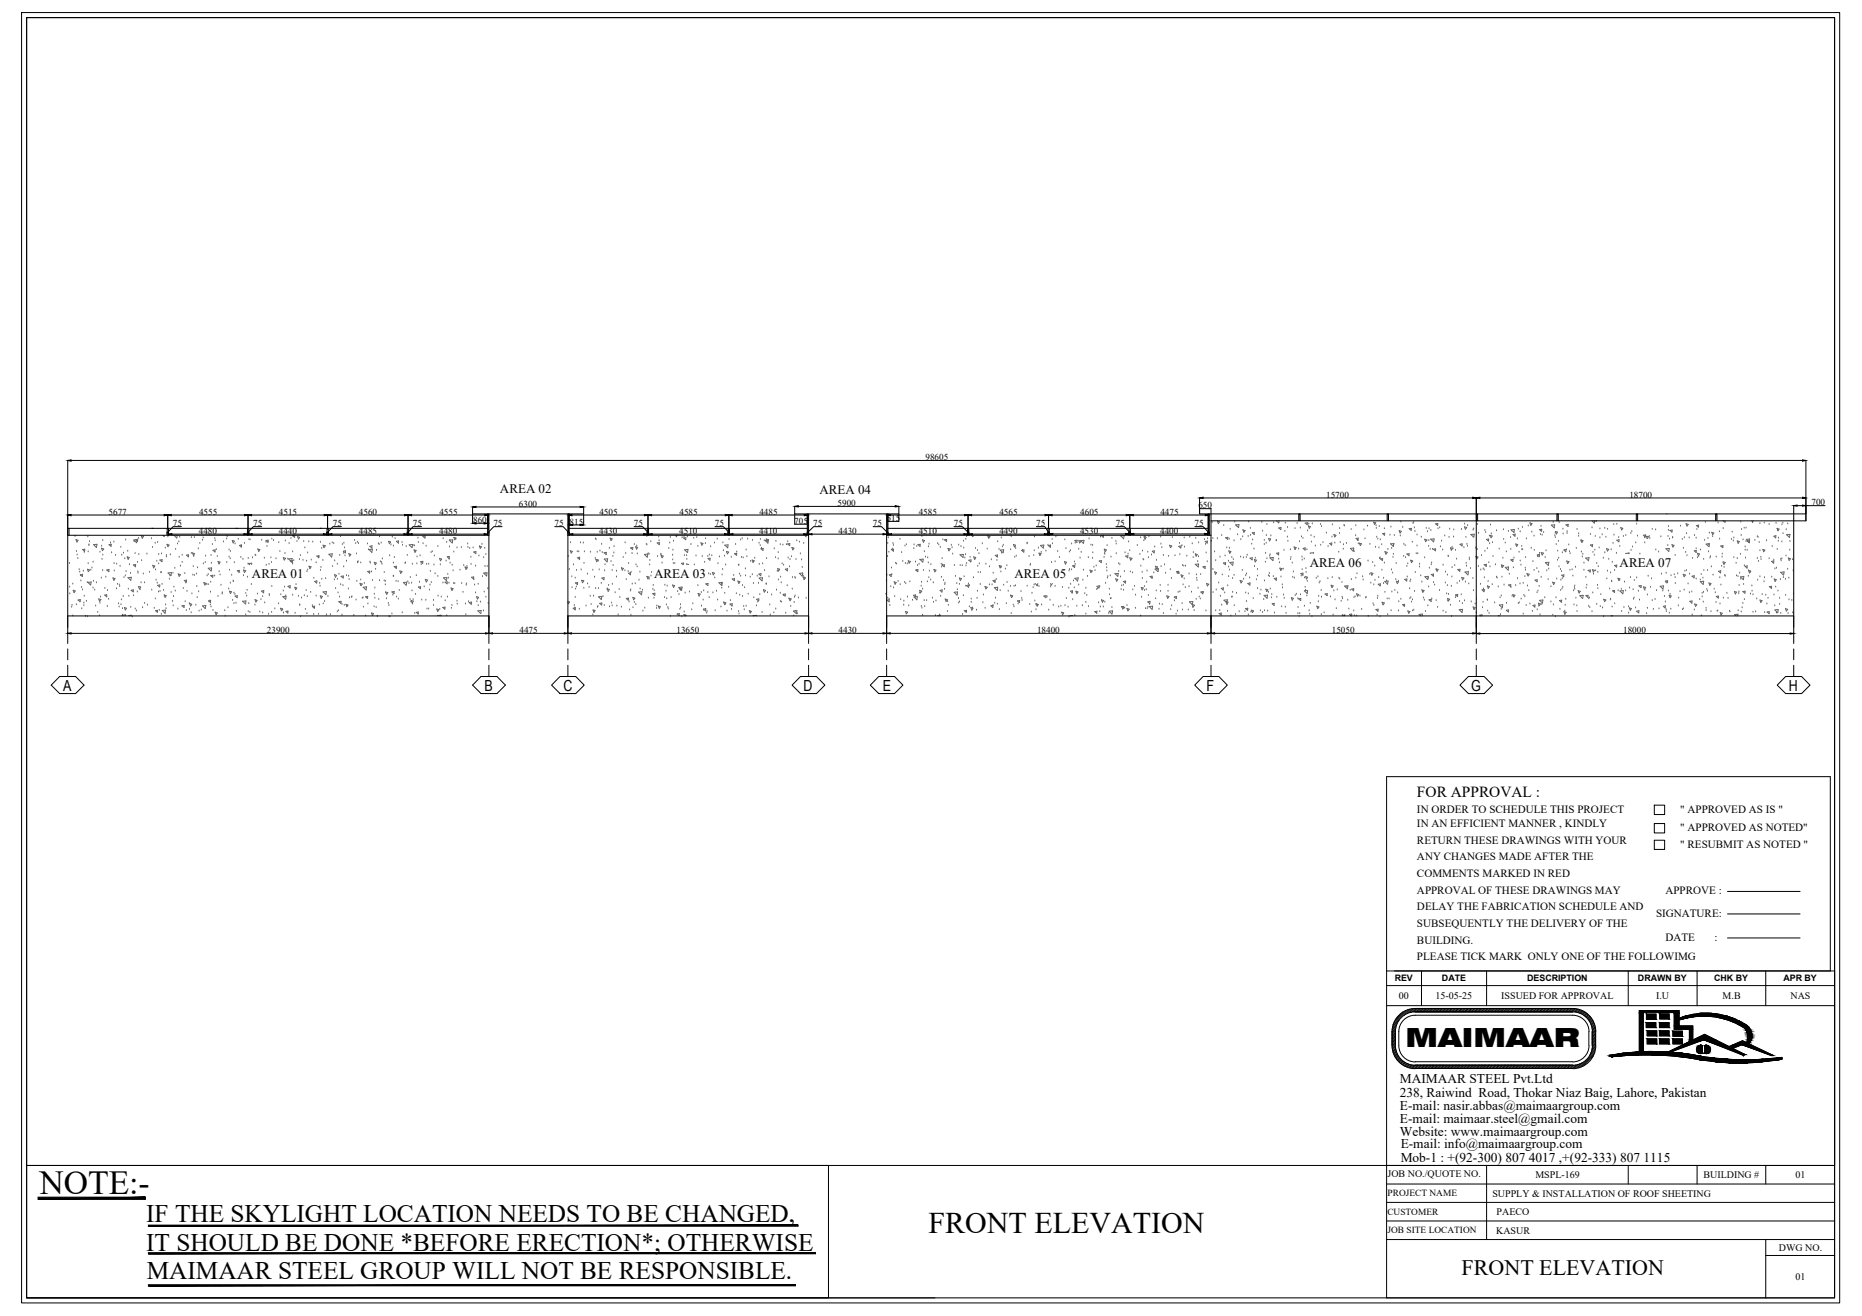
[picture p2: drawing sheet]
<svg xmlns="http://www.w3.org/2000/svg" width="420mm" height="297mm" viewBox="0 0 420 297" stroke-linecap="round" stroke-linejoin="round" font-family="sans-serif">
<defs><g id="words">
<text font-size="7.6" x="8.9" y="269.4">NOTE:-</text>
<text font-size="6.8" x="209.5" y="278.2">FRONT ELEVATION</text>
<text font-size="6" x="317.1" y="236.4">MAIMAAR</text>
<g font-size="5.7">
<text x="33" y="275.8">IF THE SKYLIGHT LOCATION NEEDS TO BE CHANGED,</text>
<text x="33" y="282.3">IT SHOULD BE DONE *BEFORE ERECTION*; OTHERWISE</text>
<text x="33.1" y="288.8">MAIMAAR STEEL GROUP WILL NOT BE RESPONSIBLE.</text>
</g>
<text font-size="5" x="329.8" y="287.7">FRONT ELEVATION</text>
<text font-size="3.5" x="319.7" y="179.9">FOR APPROVAL :</text>
<g font-size="3.4">
<text x="14.2" y="155.9">A</text>
<text x="109.3" y="155.9">B</text>
<text x="127.2" y="155.9">C</text>
<text x="181.3" y="155.9">D</text>
<text x="199.2" y="155.9">E</text>
<text x="272.2" y="155.9">F</text>
<text x="331.9" y="155.9">G</text>
<text x="403.6" y="155.9">H</text>
</g>
<g font-size="3">
<text x="315.9" y="244.5">MAIMAAR STEEL Pvt.Ltd</text>
<text x="315.8" y="247.6">238, Raiwind Road, Thokar Niaz Baig, Lahore, Pakistan</text>
<text x="315.9" y="250.6">E-mail: nasir.abbas@maimaargroup.com</text>
<text x="315.9" y="253.6">E-mail: maimaar.steel@gmail.com</text>
<text x="315.9" y="256.5">Website: www.maimaargroup.com</text>
<text x="316.1" y="259.2">E-mail: info@maimaargroup.com</text>
<text x="316.1" y="262.2">Mob-1 : +(92-300) 807 4017 ,+(92-333) 807 1115</text>
</g>
<g font-size="2.9">
<text x="112.8" y="111.4">AREA 02</text>
<text x="184.9" y="111.6">AREA 04</text>
<text x="56.9" y="130.6">AREA 01</text>
<text x="147.6" y="130.6">AREA 03</text>
<text x="228.9" y="130.6">AREA 05</text>
<text x="295.6" y="128.1">AREA 06</text>
<text x="365.5" y="128.1">AREA 07</text>
</g>
<g font-size="2.5">
<text x="319.7" y="183.5">IN ORDER TO SCHEDULE THIS PROJECT</text>
<text x="379.1" y="183.5">&quot; APPROVED AS IS &quot;</text>
<text x="319.7" y="186.8">IN AN EFFICIENT MANNER , KINDLY</text>
<text x="319.7" y="190.5">RETURN THESE DRAWINGS WITH YOUR</text>
<text x="379.1" y="187.6">&quot; APPROVED AS NOTED&quot;</text>
<text x="379.1" y="191.3">&quot; RESUBMIT AS NOTED &quot;</text>
<text x="319.7" y="194.2">ANY CHANGES MADE AFTER THE</text>
<text x="319.7" y="198">COMMENTS MARKED IN RED</text>
<text x="319.7" y="201.7">APPROVAL OF THESE DRAWINGS MAY</text>
<text x="375.8" y="201.8">APPROVE :</text>
<text x="319.7" y="205.5">DELAY THE FABRICATION SCHEDULE AND</text>
<text x="319.7" y="209.2">SUBSEQUENTLY THE DELIVERY OF THE</text>
<text x="373.7" y="206.9">SIGNATURE:</text>
<text x="319.7" y="213">BUILDING.</text>
<text x="375.8" y="212.3">DATE</text>
<text x="386.8" y="212.3">:</text>
<text x="319.7" y="216.7">PLEASE TICK MARK ONLY ONE OF THE FOLLOWIMG</text>
</g>
<g font-size="2.3">
<text x="315.7" y="225.5">00</text>
<text x="323.9" y="225.5">15-05-25</text>
<text x="338.8" y="225.5">ISSUED FOR APPROVAL</text>
<text x="373.7" y="225.5">I.U</text>
<text x="388.7" y="225.5">M.B</text>
<text x="404" y="225.5">NAS</text>
<text x="313.1" y="265.7">JOB NO./QUOTE NO.</text>
<text x="346.5" y="265.9">MSPL-169</text>
<text x="384.4" y="265.9">BUILDING #</text>
<text x="405.2" y="265.9">01</text>
<text x="336.8" y="270.1">SUPPLY &amp; INSTALLATION OF ROOF SHEETING</text>
<text x="337.7" y="274.2">PAECO</text>
<text x="337.6" y="278.4">KASUR</text>
<text x="401.4" y="282.3">DWG NO.</text>
<text x="405.2" y="288.9">01</text>
</g>
<g font-size="2.1">
<text x="208.8" y="103.9">98605</text>
<text x="299.3" y="112.3">15700</text>
<text x="367.7" y="112.3">18700</text>
<text x="24.5" y="116.2">5677</text>
<text x="39" y="118.8">75</text>
<text x="44.9" y="116.2">4555</text>
<text x="57.1" y="118.8">75</text>
<text x="62.9" y="116.2">4515</text>
<text x="75.1" y="118.8">75</text>
<text x="81" y="116.2">4560</text>
<text x="93.2" y="118.8">75</text>
<text x="99.1" y="116.2">4555</text>
<text x="106.8" y="118.1">860</text>
<text x="111.3" y="118.8">75</text>
<text x="117.1" y="114.4">6300</text>
<text x="125.1" y="118.8">75</text>
<text x="128.5" y="118.4">815</text>
<text x="135.3" y="116.2">4505</text>
<text x="143" y="118.8">75</text>
<text x="153.3" y="116.2">4585</text>
<text x="161.3" y="118.8">75</text>
<text x="171.4" y="116.2">4485</text>
<text x="179.2" y="118.2">705</text>
<text x="183.5" y="118.8">75</text>
<text x="189" y="114.2">5900</text>
<text x="197" y="118.8">75</text>
<text x="200.1" y="117.6">615</text>
<text x="207.3" y="116.2">4585</text>
<text x="215.2" y="118.8">75</text>
<text x="225.5" y="116.2">4565</text>
<text x="233.8" y="118.8">75</text>
<text x="243.8" y="116.2">4605</text>
<text x="251.8" y="118.8">75</text>
<text x="261.8" y="116.2">4475</text>
<text x="269.5" y="118.8">75</text>
<text x="270.4" y="114.8">650</text>
<text x="408.8" y="114.1">700</text>
<text x="44.9" y="120.5">4480</text>
<text x="62.9" y="120.5">4440</text>
<text x="81" y="120.5">4485</text>
<text x="99.1" y="120.5">4480</text>
<text x="135.2" y="120.5">4430</text>
<text x="153.3" y="120.5">4510</text>
<text x="171.3" y="120.5">4410</text>
<text x="189.2" y="120.5">4430</text>
<text x="207.3" y="120.5">4510</text>
<text x="225.5" y="120.5">4490</text>
<text x="243.7" y="120.5">4530</text>
<text x="261.8" y="120.5">4400</text>
<text x="60.2" y="142.9">23900</text>
<text x="117.2" y="142.9">4475</text>
<text x="152.7" y="142.9">13650</text>
<text x="189.2" y="142.9">4430</text>
<text x="234" y="142.9">18400</text>
<text x="300.5" y="142.9">15050</text>
<text x="366.3" y="143">18000</text>
<text x="313.1" y="274.2">CUSTOMER</text>
<text x="313.1" y="270">PROJECT NAME</text>
<text x="313.1" y="278.4">JOB SITE LOCATION</text>
</g>
<g font-size="2">
<text x="314.7" y="221.5">REV</text>
<text x="325.4" y="221.5">DATE</text>
<text x="344.6" y="221.5">DESCRIPTION</text>
<text x="369.6" y="221.5">DRAWN BY</text>
<text x="386.8" y="221.5">CHK BY</text>
<text x="402.4" y="221.5">APR BY</text>
</g>
</g></defs>
<!-- layer: COLUMN -->
<g fill="none" stroke="#636466" stroke-width=".23">
<path d="M273.5 117.7h.1M274.7 117.6l.5 .2-.3 .4zM276.1 118.4h.1M277.6 119.3h.1M278.6 117.6h.1M278.8 118.5l.8-.1-.1 .7zM279 118.5h.1M280.5 119.6l.5 .2-.3 .3zM281.8 117.6h.1M282.2 119h.1M284.7 117.7h.1M284.9 119.7h.1"/>
<path d="M285.9 118.2h.1M287.4 117.8h.1M288 117.6l.5 .4 .1-.4M288.5 119.2l.6-.1-.1 .4zM289.9 119.7h.1M290 117.9h.1M290.5 118.8h.1M292.2 119.1h.1M292.7 117.9h.1M293.4 119h.1M294.5 118.1l.5-.1v.4zM295.1 119.6h.1"/>
<path d="M295.2 118.7l.5 .2-.3 .4zM295.3 118.1h.1M296.1 118h.1M298 118.2h.1M298.2 118.6h.1M300.7 118.2h.1M302.3 119.1h.1M303.3 118.4h.1M303.4 118.5h.1M304.9 119.3h.1M305.9 118.4h.1M307.8 119.4h.1"/>
<path d="M308.6 118.5h.1M310 117.9l.4 .1-.2 .4zM310.5 118.4h.1M310.6 119h.1M311.2 118.6h.1M312.4 119.1h.1M313.9 118.7h.1M315.7 119.8l.5 .1-.3 .4zM316.1 117.6h.1M316.5 118.8h.1M318 119.3h.5l-.1 .4zM318.9 117.9h.1"/>
<path d="M319 117.7h.1M319.2 118.9h.1M319.3 119.7h.1M321.8 119h.1M322.1 119.8h.1M322.5 119.1h.1M322.9 119.5h.1M323.9 118.2h.5v.4zM324.5 119.1h.1M324.9 118.9h.1M327.1 119.2h.1M328 119.4h.1"/>
<path d="M329.8 119.3h.1M330.5 118.9l.5 .1-.3 .5zM330.5 118.1h.1M331.2 118.4h.1M332.4 119.4h.1M332.5 119.2h.1M333.4 118.2h.1M335.1 119.5h.1M335.2 120h.1M336.3 118.3h.1M337.7 119.6h.1M339.3 119.3h.1"/>
<path d="M340.4 119.7h.1M341 119.6l.6 .6 .1-.7-.7 .1M342.6 119.2h.1M343 119.8h.1M343.5 118.8h.1M344.8 118.5h.1M345.2 118l.5 .2-.3 .4zM345.7 119.9h.1M347.4 119.5h.5v.4zM347.7 118.6h.1M348.3 120h.1M350.1 118.5l.7-.1-.1 .7z"/>
<path d="M350.5 117.7h.1M351 120l.5 .1-.3 .4zM351.8 117.7h.1M352.7 119.2h.1M353.6 119.8h.1M353.9 118.3l-.1 .5-.4-.4h.5M355.9 119.3h.1M359.2 118.9h.1M359.2 117.6l.5 .5M359.7 117.6l.1 .1v-.1l-.1 .5M360.1 117.6l.1 .1 .1-.1M361 119.2h.1"/>
<path d="M362.1 119h.1M362.8 119.3h.1M364.2 118.2h.1M364.8 118.1h.1M365.7 119.1l.5 .2-.3 .3zM368.2 119.8h.1M369.3 118.1h.1M372.8 119.3h.1M373.6 119.4h.1M376.5 119.5h.1M376.5 118.6h.1M376.8 119.7l.5-.1v.5z"/>
<path d="M379.2 118.5h.1M380.4 118.2l.6 .2-.3 .3zM382.8 118.6l.5-.1-.1 .5zM382.9 119.3h.1M384.8 117.7h.1M387.7 117.8h.1M388 119.8h.1M388.8 119.1h.1M388.8 117.6l.5 .3v-.3M390.9 119.9h.1M392.8 117.6h.1M393 119.3h.1"/>
<path d="M393.6 119h.1M394 119h.1M395.3 117.6l.1 .3 .2-.3M395.5 117.7h.1M397.1 118h.1M398.1 117.8h.1M399.2 118.2h.1M400.8 117.9h.1M401 119.3l.4 .1-.2 .4zM401.2 119.5h.1M402.1 118.2h.1M402.3 117.9h.1"/>
<path d="M403.1 119.3h.1M403.4 118h.1M15.7 127h.1M15.7 132.3h.1M15.7 133.8h.1M16.2 136.8h.1M16.3 136.4h.1M16.4 138.8h.1M16.4 131.6h.1M16.5 133.2l.5 .2-.3 .4zM16.9 120.9h.1M17.1 121.8l.5 .2-.2 .3z"/>
<path d="M17.2 136.3h.1M17.3 124.2h.1M17.4 125.1h.1M17.6 125.9h.1M17.6 135.4l.5-.1v.5zM17.9 128.4h.1M18 128.9h.1M18.1 129.8l.5-.2v.5zM18.2 129.7h.1M18.2 130.9h.1M18.4 132.4h.1M18.5 137.2h.1"/>
<path d="M18.6 132.9h.1M18.6 124h.5v.4zM18.8 128.7h.1M18.9 136.5h.1M18.9 135.9h.1M19 124.5h.1M19 134.4h.1M19.3 138.9h.1M19.5 135.5h.1M19.7 131.3h.1M19.7 128.5l.5 .2-.3 .3zM19.8 139h.1"/>
<path d="M19.8 120.9h.1M19.8 131.4h.8l-.2 .6zM19.9 124.3h.1M19.9 127h.1M20.1 122.9h.1M20.1 122.8h.1M20.2 122h.1M20.5 128.5h.1M20.7 128h.1M21 132.5h.1M21 126.7h.1M21.1 131h.1"/>
<path d="M21.1 122.9h.8l-.1 .7zM21.4 133h.1M21.6 136.6h.1M21.8 131.3h.1M22.1 138h.1M22.3 135.2l.5 .1-.3 .4zM22.5 138.8h.1M22.6 124.4h.1M22.6 135.9h.1M22.7 134.5h.1M22.9 130.3h.1M22.9 123.7l.5 .2-.3 .4z"/>
<path d="M22.9 123.1h.1M23 126h.1M23.2 128.6h.1M23.2 125.1h.1M23.2 121.8h.1M23.6 134.3l.5-.1v.5zM23.7 132.6h.1M23.9 130h.1M24.1 128.7l.5-.2v.5zM24.2 136.7h.1M24.3 133.1h.1M24.5 135h.1"/>
<path d="M24.6 122.9h.5v.4zM24.9 122.3h.1M25.2 124.5h.1M25.5 130.4l.5 .2-.3 .4zM25.7 122.1h.1M25.7 127h.1M25.8 128.7h.1M26.1 125.1h.1M26.3 132.7h.1M26.3 127.1h.1M26.5 131.7h.1M26.8 136.1h.1"/>
<path d="M26.9 136.8h.1M26.9 131.8h.1M27 132.2h.1M27.1 127.6h.1M27.3 123.3h.1M27.3 136.3h.1M27.4 135.2h.1M27.5 125.1h.1M27.6 137.2h.1M27.6 138.6h.1M27.7 139l-.1-.1 .7-.1v.2M27.8 134.4h.1"/>
<path d="M27.9 124.6h.1M28 130.1h.1M28.1 137.1l.4 .2-.2 .4zM28.2 125.9h.1M28.3 129.8h.1M28.4 121.7h.1M28.4 128.8h.1M28.7 125.7l.5 .1-.3 .4zM28.8 124.2h.1M28.9 130.4l.7-.1-.1 .7zM29 132.8h.1M29.1 134.4h.1"/>
<path d="M29.2 127.2h.1M29.2 139l-.1-.1h.5v.1M29.5 129.2h.1M29.5 136.9h.1M29.6 133.2l.5-.1v.5zM29.8 139h.1M30.1 127.5l.5-.1v.5zM30.1 134.2h.1M30.2 121.9l.7-.1-.1 .7zM30.3 122h.1M30.5 124.7h.1M30.5 137.2h.1"/>
<path d="M30.6 121.8l.5-.1-.1 .5zM30.8 137.7h.1M31 133.4h.1M31 126.7h.1M31.1 128.9h.1M31.2 129.2h.1M31.2 132.4l.5 .1-.2 .4zM31.3 121.3h.1M31.3 124.9h.1M31.6 132.9h.1M31.8 131.3h.1M31.9 120.9l.5 .2-.3 .4z"/>
<path d="M32 126.3h.1M32.2 136.9h.1M32.3 129.3h.1M32.6 131.3h.1M32.6 136h.1M33.1 124.8h.1M33.3 136.4h.1M33.7 128.9h.1M34.2 121.4h.1M34.2 133h.1M34.4 123.4h.1M34.5 127.6l.4 .2-.2 .4z"/>
<path d="M34.8 137.1h.1M35 122.4h.1M35.1 135h.1M35.1 128.4h.1M35.1 137.8h.5l-.1 .4zM35.2 130.7h.1M35.4 126.4h.1M35.5 131.4h.1M35.6 122.2h.1M35.6 132.1l.5-.1-.1 .5zM35.8 133.4h.1M35.8 124.9h.1"/>
<path d="M35.8 127h.1M35.9 137.5h.1M36.1 126.4l.5-.1-.1 .5zM36.1 133.3h.1M36.3 129h.1M36.4 129h.1M36.4 138.4h.1M36.4 124.8h.1M36.6 131.7h.1M36.6 137.8l.8-.1-.1 .7zM36.7 120.8l.3 .3v-.3M36.9 133.1h.1"/>
<path d="M37 134.3l.5 .2-.2 .3zM37.3 123.5h.1M37.4 136.3h.1M37.5 137.2h.1M37.5 125.5h.1M37.5 125.1h.1M37.7 122.9l.4 .1-.2 .4zM37.9 120.9h.1M38.2 130.5h.1M38.4 129.8h.1M38.4 125h.1M38.6 129.9l-.7-.6 .8-.1-.1 .8"/>
<path d="M38.6 133.5h.1M38.9 135.5h.1M39 129.2h.1M39.1 136.5h.1M39.2 134.4h.1M39.2 132.3h.1M39.2 120.8l.7 .7 .1-.7M39.5 128.1h.1M39.5 133.2h.1M39.6 123.8h.1M40 122.6h.1M40.1 137.2h.1"/>
<path d="M40.2 129.5l.5 .2-.3 .4zM40.3 122.1h.1M40.4 125.6h.1M40.6 121h.1M40.7 127.6h.1M41.1 136.7h.5l-.1 .4zM41.1 125.1h.1M41.1 126.7h.1M41.4 132.6h.1M41.6 131l.5-.1-.1 .5zM41.7 129.2h.1M41.8 135.6h.1"/>
<path d="M41.9 131.4h.1M42 137.6h.1M42.1 125.3l.4-.1v.5zM42.2 133.3h.1M42.7 136h.1M42.8 137.3h.1M42.8 136.2l.5 .2-.3 .4zM43.1 138.1h.1M43.2 121.1h.1M43.2 124.7h.1M43.3 133.8h.1M43.4 124.8l.5 .2-.3 .3z"/>
<path d="M43.5 129.6h.1M43.6 127.7h.1M43.7 125.3h.1M43.7 125.2h.1M43.9 129.7h.1M43.9 121.1h.1M44.2 136.4h.1M44.3 129.3h.1M44.4 132.2h.1M44.5 134.7h.1M44.6 127.9h.1M44.7 123.7h.1"/>
<path d="M44.8 133.3h.1M44.9 137.7h.1M45.1 122.4h.1M45.4 137.5h.1M45.7 121.7h.1M45.7 136.7l.6 .7 .1-.7-.7 .1M45.8 121.2h.1M45.9 127h.1M46 131.5l.5 .2-.3 .3zM46.3 126.7h.1M46.4 125.3h.1M46.7 131.7h.1"/>
<path d="M46.7 129.8h.1M47 129.5h.1M47 131.7h.1M47 135.6h.5v.4zM47.4 135.4h.1M47.5 136.3h.1M47.5 133.4h.1M47.5 131.2h.1M47.5 129.9l.5-.1v.5zM47.6 136.8h.1M47.6 125.1h.1M47.6 128.9l-.6-.6 .8-.1-.1 .7"/>
<path d="M47.7 126.9h.1M47.9 122.7h.1M48 137.5h.1M48 124.2l.6-.1-.1 .5zM48.4 129.8h.1M48.5 121.3h.1M48.6 121.8h.1M48.6 138.2l.4 .1-.2 .4zM48.8 123.8h.1M49 125.4h.1M49.2 134.4h.1M49.2 126.7l.5 .2-.3 .4z"/>
<path d="M49.4 128.8h.1M49.7 129.5h.1M49.9 131.9h.1M50.1 133.9h.1M50.2 133.6h.1M50.4 122.1h.1M50.7 137.6h.1M50.8 138.9h.1M51.1 121.4h.1M51.2 126.7h.1M51.3 120.9h.1M51.4 136.9h.1"/>
<path d="M51.6 132.7h.1M51.7 125.5h.1M51.7 123.9h.1M51.8 128.5h.1M51.8 133.4l.4 .2-.2 .4zM51.9 125.9h.1M52 124.2h.1M52 131.4h.1M52.3 129.6h.1M52.4 122l.5 .1-.3 .5zM52.5 135.3h.1M52.6 130.9h.1"/>
<path d="M52.7 131.1h.1M52.8 133.6h.1M52.8 136h.1M52.9 126.8h.1M53 133.9h.1M53 122.6h.1M53 134.5h.6l-.1 .4zM53.3 135.9h.1M53.3 137.8h.1M53.6 128.8l.4-.1v.5zM53.8 121.5h.1M54 123.1l.5-.1v.5z"/>
<path d="M54.4 125.6h.1M54.4 123h.1M54.7 135.7l.7 .6 .1-.7-.8 .1M54.8 126h.1M54.9 129.7h.1M54.9 128.7l.6 .1-.3 .4zM55.1 128h.1M55.2 122.4h.1M55.5 133.7h.1M55.5 138.6h.1M55.7 134.3h.1M55.8 133h.1"/>
<path d="M55.8 130h.1M56 127.1h.1M56 137.8h.1M56 125.8h.1M56.1 136h.1M56.2 121.6h.1M56.4 138h.1M56.4 121.6h.1M56.7 131.7h.1M56.8 127.4v-.3l-.8 .1 .3 .3M57 125.7h.1M57.5 136.4h.1"/>
<path d="M57.5 135.3l.5 .2-.3 .4zM57.6 125.1h.1M57.7 125.2h.1M58.1 133.9h.1M58.2 123.9l.4 .2-.2 .4zM58.6 137.9h.1M58.9 135.1h.1M59 133.4l.5-.1v.5zM59.1 121.7h.1M59.3 138.1h.1M59.3 134.5h.1M59.6 125.8h.1"/>
<path d="M59.7 135.8h.1M60 122.2h.1M60 122l.5-.1v.5zM60.1 127.4h.1M60.2 123.1h.1M60.5 122.1h.1M60.6 138.4h.1M60.7 127.2h.1M60.7 133.9h.1M60.8 134.2h.1M61.1 125.7h.1M61.3 126.7h.1"/>
<path d="M61.3 138h.1M61.3 132.2h.1M61.3 121.5h.1M61.7 121.8h.1M62 137.2h.1M62.3 125.9h.1M62.9 136.1h.1M62.9 122.3h.1M63.2 124.2h.1M63.3 137.3l.5 .2-.3 .3zM63.4 134h.1M63.8 137.5h.1"/>
<path d="M63.8 134.7l.7 .6 .1-.7-.8 .1M63.9 133.2h.1M63.9 125.9l.5 .1-.3 .4zM64 138.1h.1M64.2 132.3h.1M64.3 124.7h.1M64.4 121.9h.1M64.5 134.3h.1M64.5 138l.5-.1-.1 .5zM64.9 126h.1M65 132.3l.5-.1-.1 .5zM65.1 126.2l.7 .6 .1-.7-.7 .1"/>
<path d="M65.2 122.5h.1M65.5 126.6l.5-.1v.5zM65.7 121.3h.1M66 134.1h.1M66 124.3h.1M66 127.1h.1M66.3 126.3h.1M66.4 120.8l-.4 .1 .5 .4v-.5M66.5 132.5l.5 .2-.3 .4zM66.6 138.2h.1M66.8 131.7h.1M67 122h.1"/>
<path d="M67.1 121.1l.5 .2-.2 .4zM67.4 134.4h.1M67.6 126.1h.1M67.6 136.4h.1M67.8 125.2h.1M67.8 139h.1M68 134.7h.1M68.4 126.2h.1M68.5 122h.1M68.7 134.2h.1M68.8 123.4h.1M68.9 137.3h.1"/>
<path d="M69.1 133.1h.1M69.2 126.4h.1M69.3 138.3h.1M69.3 128.8h.1M69.3 134.5h.1M69.4 128.4h.1M69.4 124.6h.1M69.7 122.1h.1M69.7 127.8l.5 .1-.3 .5zM70.1 133.5h.1M70.2 126.2h.1M70.5 136.5h.1"/>
<path d="M70.5 136.9l.5-.1v.5zM70.6 122.1h.1M70.8 138.5h.1M70.8 130.3h.1M71 131.2l.5-.1v.5zM71.3 134.3h.1M71.3 126.8h.1M71.5 125.5l.5-.1-.1 .5zM71.9 138.4h.1M71.9 125.5h.1M72.1 136.3h.1M72.1 131.4h.1"/>
<path d="M72.2 132.1h.1M72.3 134.5l.5 .1-.3 .4zM72.3 122.2h.1M72.3 128.5h.1M72.4 127.8h.1M72.6 130.5h.1M72.6 123.6h.1M72.9 126.3h.1M72.9 133.6l.8-.1-.2 .7zM72.9 123.1l.5 .1-.3 .4zM72.9 136.1h.1M73.2 135.6h.1"/>
<path d="M73.5 130.4h.1M73.7 138.6h.1M74 134.4h.1M74.2 125.1l.8-.1-.2 .7zM74.4 122.6h.1M74.5 138.5h.1M75 122.3h.1M75.1 127.6h.1M75.3 122.5h.1M75.4 130.6h.1M75.5 129.7l.4 .2-.2 .4zM75.5 126.4h.1"/>
<path d="M75.7 132.6h.1M76.1 130.5h.1M76.1 137.9h.1M76.1 127.1h.1M76.3 133.6h.1M76.4 137.6h.1M76.5 135.8l.5-.1-.1 .5zM76.5 129.4h.1M76.6 134.5h.1M76.7 125.1h.1M76.8 120.9h.1M76.9 131.7h.1"/>
<path d="M77 130.1l.5-.1-.1 .5zM77.2 138.6h.1M77.2 136.2h.1M77.3 122.7h.1M77.4 132h.1M77.5 124.4l.5-.1-.1 .5zM77.6 124.7h.1M77.6 127.7h.1M77.6 122.4h.1M77.7 136.4h.1M77.7 123.4h.1M77.9 125.2h.1"/>
<path d="M78.1 136.4l.4 .2-.2 .3zM78.2 126.4h.1M78.2 129.7h.1M78.6 132.7h.1M78.7 129.8h.1M78.7 125l.5 .1-.3 .4zM78.8 130.6h.1M78.9 134.7h.1M79.3 134.6h.1M79.4 134.5h.1M79.8 138.7h.1M80 121.8h.1"/>
<path d="M80.3 122.5h.1M80.3 135.2h.1M80.4 124.8h.1M80.5 131h.1M80.6 122.2h.1M80.7 126.8h.1M80.7 126.7h.1M80.8 126.6h.1M80.9 122.5h.1M81.2 131.7l.5 .1-.3 .4zM81.3 131.8h.1M81.4 130.7h.1"/>
<path d="M81.4 126.8h.1M81.7 134.8h.1M81.9 134.7h.1M82 136.8h.1M82.2 131.4h.1M82.5 134.7l.5-.1-.1 .5zM82.5 138.8h.1M82.6 133.1l-.6-.6h.7l-.1 .7M82.9 122.6h.1M83 129l.4-.1v.5zM83 136.1h.1M83.1 123.9h.1"/>
<path d="M83.3 124h.7l-.1 .7zM83.4 123.3l.5-.1v.5zM83.5 126.7h.1M83.6 126.9h.1M83.8 128.9h.1M83.8 138.3l.5 .2-.3 .4zM84.1 130.8h.1M84.4 136.7h.1M84.5 133.9h.1M84.5 126.9l.4 .2-.2 .4zM84.6 134.8h.1M84.6 132.5h.1"/>
<path d="M84.8 128.3h.1M84.9 136.9h.1M85 124h.1M85.1 138.9h.1M85.4 122.5h.1M85.5 135.1h.1M85.6 122.7h.1M85.6 120.9h.1M85.6 130.9h.1M85.9 126.6h.1M86 122.3h.1M86.1 126.7h.1"/>
<path d="M86.2 127.1h.1M86.3 125.9h.1M86.7 130.9h.1M86.7 129h.1M87 131h.1M87 131.8h.1M87 133.6l.5 .2-.3 .4zM87.2 134.9h.1M87.6 136h.1M87.7 122.2l.4 .1-.2 .4zM87.8 136.4h.1M87.8 139h.1"/>
<path d="M87.9 125.2h.1M88 139h.1M88.2 122.8h.1M88.4 138.3h.1M88.4 133.6l.5-.1v.5zM88.5 121h.1M88.6 134.1h.1M88.7 129.9h.1M88.8 126.9h.1M88.8 123h.1M88.8 129.8h.1M88.9 127.9l.6-.1-.1 .5z"/>
<path d="M89 125.6h.1M89.2 121.4h.1M89.4 131h.1M89.5 128.1h.1M89.5 122.2l.4-.1v.5zM89.5 134.5h.1M89.8 131.1h.1M89.9 135h.1M90.1 133.1h.1M90.2 128.9l.5 .1-.3 .4zM90.7 122.2h.1M90.8 138.1h.1"/>
<path d="M90.8 122.9h.1M91.4 127h.1M91.5 126.8h.1M91.7 123.1h.1M91.7 132.1l-.7-.6 .8-.1-.1 .7M91.9 125.1h.1M92 131.1h.1M92.3 131.5h.1M92.3 123l.8-.1-.1 .7zM92.5 135.1h.1M92.6 130.1h.1M92.7 135.6h.1"/>
<path d="M92.8 135.6l.5 .1-.3 .4zM92.9 131.4h.1M93 133.1h.1M93 127.1h.1M93.1 136.1h.1M93.2 135.1h.1M93.2 122.9h.1M93.4 124.1l.5 .1-.3 .5zM93.5 123h.1M93.6 138.2h.1M93.8 133.9h.1M93.9 129.7h.1"/>
<path d="M93.9 138.2l.5-.1v.5zM94.1 127h.1M94.1 125.5h.1M94.3 121.2h.1M94.4 122.2h.1M94.4 132.5l.5-.1v.5zM94.7 131.2h.1M94.8 125.2h.1M94.9 126.8l.5-.1v.5zM95 127.2h.1M95.2 135.2h.1M95.4 121.1l.5-.1v.5z"/>
<path d="M95.5 122.5h.1M95.7 132.2h.1M96 130.8l.5 .1-.3 .5zM96.1 135.3h.1M96.1 123.1h.1M96.3 127.2h.1M96.4 137.2h.1M96.7 127.1h.1M96.7 137.2h.1M96.9 133h.1M97 131.8h.1M97.1 128.7h.1"/>
<path d="M97.3 124.5h.1M97.3 131.3h.1M97.5 124.3h.1M97.8 135.3h.1M97.8 136.4h.1M97.9 127.3h.1M98 125.3h.1M98.2 129.3h.1M98.6 137.5l.4 .1-.2 .4zM98.8 138.9l.1 .1M98.8 138.9h.7v.1M98.8 123.1h.1"/>
<path d="M98.8 129.9h.1M98.8 134.3h.1M99.2 126l.5 .2-.3 .4zM99.2 137.3h.1M99.4 127.3h.1M99.6 134.5h.1M99.9 137.1l.5-.1v.5zM99.9 131.4h.1M100 121.4h.1M100.4 131.4l.5-.1v.5zM100.5 135.4h.1M100.7 126.4h.1"/>
<path d="M100.7 131l-.6-.6 .7-.1v.8M100.8 138.8h.1M100.8 122.2h.1M100.9 125.7l.5-.1-.1 .5zM101 134.5h.1M101 129.4h.1M101.2 130.3h.1M101.3 131.4h.1M101.3 126h.1M101.4 121.9l.8-.1-.2 .8zM101.4 123.2h.1M101.5 121.8h.1"/>
<path d="M101.6 126.9h.1M101.8 132.7l.4 .2-.2 .4zM101.9 137.1h.1M102 136.4h.1M102 127.3h.1M102.1 132.8h.1M102.2 128.6h.1M102.4 131.5h.1M102.4 124.4h.1M102.4 121.3l.5 .2-.3 .3zM102.6 131.5h.1M102.9 121.5h.1"/>
<path d="M103.1 135.5h.1M103.1 123.4h.1M103.2 136.1h.1M103.8 128.5h.1M104.1 123.4h.1M104.2 131.5h.1M104.5 133.5h.1M104.6 127.4h.1M104.9 128l.6 .1-.3 .4zM105 136.1h.1M105.1 138.5h.1M105.2 131.9h.1"/>
<path d="M105.2 131.6h.1M105.4 127.6h.1M105.5 122.6h.1M105.6 123.4h.1M105.7 135.6h.1M105.9 136l.5-.1-.1 .5zM106 123.6h.1M106.3 125.6h.1M106.3 127.2h.1M106.4 130.3l.5-.1-.1 .5zM106.8 123.4h.1M106.9 124.6l.5-.1v.5z"/>
<path d="M106.9 130.6h.1M107.1 131.8h.1M107.3 127.6h.1M107.3 133.6h.1M107.5 134.7l.5 .1-.3 .4zM107.6 135.6h.1M107.8 137.8l.7 .7 .1-.7-.8 .1M107.9 131.7h.1M107.9 136.5h.1M108.1 125.3h.1M108.2 123.2l.4 .2-.2 .4zM108.4 135.7h.1"/>
<path d="M108.8 122.6h.1M108.9 129.9h.1M109.1 137.7h.1M109.1 125.6h.1M109.1 129.4l.8-.1-.1 .7zM109.3 133.4h.1M109.4 123.5h.1M109.4 127.6h.1M109.5 129.2h.1M109.6 124.9h.1M109.6 134.6h.1M109.9 127.6h.1"/>
<path d="M110.1 132.7h.1M110.2 136h.1M128.1 135.8l.4 .1-.2 .4-.2-.3M128.2 125.3h.1M128.5 128.3h.1M128.7 124.3l.5 .2-.3 .3zM128.7 122.3h.1M129 130h.1M129.1 132.4h.1M129.3 137.3l.5-.1v.5zM129.4 127.3h.1M129.6 136.4h.1"/>
<path d="M129.7 137h.1M129.8 130.3h.1M129.8 134.6h.1M129.8 131.6l.5-.1v.5zM129.9 132.8h.1M130 132.2h.1M130.1 128.5h.1M130.3 124.3h.1M130.3 125.9l.5-.1v.5zM130.6 124.3h.1M130.7 137.3h.1M131 122.3h.1"/>
<path d="M131.1 128.4h.1M131.2 131l.5 .1-.3 .4zM131.6 122.3h.1M131.7 132.5h.1M131.8 126.9h.1M131.9 124.3h.1M132.2 136.6h.1M132.5 129.4h.1M132.6 131.6h.1M132.9 132.4h.1M133.2 134.4h.1M133.2 124.4h.1"/>
<path d="M133.4 136.2h.1M133.8 128.5h.1M133.8 138.6h.1M133.8 137.7l.5 .1-.3 .4zM133.9 134.3h.1M134.2 130h.1M134.3 125.8h.1M134.4 121.4h.1M134.4 132.6h.1M134.5 126.2l.4 .2-.2 .4zM134.5 121.6h.1M134.7 124.4h.1"/>
<path d="M134.8 136.9h.1M134.9 136.7h.1M135 126.4h.1M135 132.6h.1M135.2 128.4h.1M135.3 136.2l.5-.1v.5zM135.4 124.2h.1M135.7 131.4h.1M135.7 135.3l-.7-.6 .8-.1-.1 .7M135.8 122.6h.1M135.8 130.5l.5-.1v.5zM135.9 124.5h.1"/>
<path d="M136.1 134.5h.1M136.3 124.8l.5-.1v.5zM136.4 136.4h.1M136.4 126.2l.7-.1-.1 .7zM136.4 128.6h.1M136.5 127.3h.1M137 132.9l.5 .2-.3 .4zM137 132.7h.1M137.3 131.9h.1M137.5 123.5h.1M137.5 136.7h.1M137.7 121.5l.4 .1-.2 .4z"/>
<path d="M137.9 126.5h.1M138 135.9h.1M138.1 128.5h.1M138.1 136.5h.1M138.2 131.7h.1M138.3 125.3h.1M138.3 127.4h.1M138.5 124.6h.1M138.6 123.1h.1M138.8 133.6h.1M139.1 128.7h.1M139.1 130h.1"/>
<path d="M139.2 136.6h.1M139.5 138.6h.1M139.7 132.8h.1M139.9 134.6h.1M140.2 136.8h.1M140.2 128.1l.5 .2-.3 .4zM140.6 125.6h.1M141 128.6h.1M141.1 122.3h.1M141.2 124.7h.1M141.3 130.6h.1M141.3 135.1l.5-.1v.5z"/>
<path d="M141.7 128.8h.1M141.8 129.4l.5-.1-.1 .5zM141.9 127h.1M141.9 135.6h.1M142.1 137.5h.1M142.2 133.2h.1M142.3 123.7l.5-.1-.1 .4zM142.3 132.9h.1M142.4 138.6h.1M142.4 128.9h.1M142.6 124.7h.1M142.7 131.6h.1"/>
<path d="M142.8 134.8l.5 .2-.3 .4zM142.8 136.9h.1M143.1 122.7h.1M143.1 135.8h.1M143.3 131.5h.1M143.4 123.4l.5 .2-.3 .4zM143.5 136.2h.1M143.5 127.3h.1M143.7 123h.1M143.8 127.7h.1M143.8 124.8h.1M144.1 133.6h.8l-.2 .6z"/>
<path d="M144.2 130.7h.1M144.4 128.9h.1M144.4 132.7h.1M145 133h.1M145.1 137.7h.1M145.4 125.1h.8l-.2 .7zM145.5 137h.1M145.8 122.6h.1M146 120.9h.1M146 122.8h.1M146 130.1l.5 .2-.3 .3zM146.3 124.8h.1"/>
<path d="M146.3 134.8h.1M146.5 124.9h.1M146.5 130.5h.1M146.6 127.3h.1M146.6 126.3h.1M146.9 122h.1M146.9 129.8h.1M147 129h.1M147.3 134l.5-.1-.1 .5zM147.3 132.8h.1M147.4 131.9h.1M147.6 134.8h.1"/>
<path d="M147.6 133.1h.1M148.1 137.1h.1M148.2 136.6h.1M148.3 122.6l.5-.1v.4zM148.4 125.4h.1M148.5 136.8l.5 .1-.2 .4zM148.6 121h.1M148.7 121.8h.1M149.1 125h.1M149.1 124.9h.1M149.2 125.3l.4 .2-.2 .4zM149.4 126.9h.1"/>
<path d="M149.9 134.7h.1M150 131.9h.1M150.3 133.2h.1M150.4 136.3h.1M150.5 134.9h.1M150.5 132.1h.1M150.7 136.9h.1M150.8 137.2h.1M150.9 123.6h.1M151.1 122.3h.1M151.3 121.1h.1M151.3 138.9h.1"/>
<path d="M151.4 134.7h.1M151.8 125.1h.1M151.8 126.2h.1M151.8 124h.1M151.9 127h.1M152 121.9h.1M152.2 132.2l-.2 .4-.2-.6 .4 .2M152.3 127h.1M152.5 120.8l.1 .4 .2-.4M152.8 138.6l.5-.1-.1 .5zM152.9 133.3h.1M153.2 132.6l.7-.1-.1 .7z"/>
<path d="M153.2 134h.1M153.3 132.9l.5-.1-.1 .5zM153.4 137.3h.1M153.5 136.3h.1M153.6 137h.1M153.8 139h.1M153.9 121.2h.1M154.1 127.4l-.3-.2 .5-.1-.1 .3M154.3 121.5l.5-.1-.1 .4zM154.3 121h.1M154.4 137.9h.1M154.4 125.2h.1"/>
<path d="M154.4 139l-.1-.3 .5 .2-.1 .1M154.5 124.1l.7-.1-.1 .7zM154.6 133.6h.1M154.9 125.2h.1M155 126h.1M155 127.4l-.1-.1 .5 .1M155.1 120.9h.1M155.6 133.4h.1M155.9 122.7h.1M156.1 137.4h.1M156.3 136.1h.1M156.5 121.3h.1"/>
<path d="M156.7 127.3h.1M157.1 125.3h.1M157.2 121.1h.1M157.5 123.1h.1M157.5 132h.1M157.5 133.9l.5 .2-.3 .4zM158.2 122.5l.4 .2-.2 .4zM158.2 133.5h.1M158.3 136.6h.1M158.5 125.4h.1M158.7 135.2h.1M158.7 137.5h.1"/>
<path d="M158.7 137.5l.6-.1-.1 .5zM158.8 133.1h.1M159 126.7h.1M159.2 122.5h.1M159.2 121.4h.1M159.3 131.8l.5-.1-.1 .5zM159.5 138.2h.1M159.6 137.8h.1M159.7 125.4h.1M159.7 133.5h.1M159.8 126.1l.4-.1v.4zM159.9 129.3h.1"/>
<path d="M160 134.7h.1M160.1 125.1h.1M160.3 129.5h.1M160.4 123.2h.1M160.6 125.2h.1M160.7 129.2l.5 .2-.2 .4zM160.9 133.6h.1M161.2 122.3h.1M161.3 130.2h.1M161.4 137.6h.1M161.7 133.2h.1M161.8 121.5h.1"/>
<path d="M161.9 135.2h.1M162 127h.1M162.3 125.5h.1M162.7 136.8h.1M162.8 131.7h.1M162.9 132.5h.1M162.9 132.2l-.7-.7 .8-.1-.1 .8M162.9 129.5h.1M163.1 128.3h.1M163.1 122.3h.1M163.2 124.1h.1M163.3 135.9l.5 .2-.3 .3z"/>
<path d="M163.5 125.3h.1M163.5 133.7h.1M163.5 123l.7 .7 .1-.7-.7 .1M163.6 136.3h.1M163.7 127.3h.1M163.9 124.5l.5 .1-.3 .4zM164 137.7h.1M164.4 132.3h.1M164.5 121.5h.1M164.7 136.4l.5-.1v.5zM164.8 135.3h.1M165 125.6h.1"/>
<path d="M165.1 137.3h.1M165.2 130.7l.5-.1v.5zM165.6 129.7h.1M165.7 125l.5-.1v.4zM166 122.7h.1M166.2 133.8h.1M166.2 124.4h.1M166.5 131.1l.5 .2-.3 .4zM166.6 127.4h.1M166.7 137.8h.1M166.8 138.3h.1M166.8 127.3h.1"/>
<path d="M166.9 129.4h.1M166.9 134.1h.1M167.1 121.7h.1M167.1 129.8h.1M167.3 125.6h.1M167.5 121.4h.1M167.6 134.4h.1M167.6 132h.1M167.7 125.7h.1M167.8 136.7h.1M167.9 137.4h.1M168 132.4h.1"/>
<path d="M168.2 128.2h.1M168.2 129.8h.1M168.4 123.9h.1M168.4 136.6h.1M168.5 125.4h.1M168.7 121.5h.1M168.8 133.9h.1M169.1 137.8l.4 .2-.2 .4zM169.3 130h.1M169.3 137.9h.1M169.4 126.5h.1M169.7 126.4l.5 .2-.3 .4z"/>
<path d="M169.8 129.5h.1M169.8 121.8h.1M170 131.5h.1M170.1 139l.6-.1v.1M170.1 134.7h.1M170.3 125.8h.1M170.7 136.5h.1M170.7 135.3l.5-.1v.4zM170.9 129.8h.1M171 135.7h.1M171.2 131.4h.1M171.2 129.6l.5-.1v.5z"/>
<path d="M171.3 122.4h.1M171.3 130.5l.7 .6v-.7l-.7 .1M171.3 127.2h.1M171.4 134h.1M171.5 122.9h.1M171.6 121.5h.1M171.7 123.9l.5-.1v.4zM171.8 123.5h.1M172 138h.1M172.1 127h.1M172.3 133.1l.5 .2-.3 .3zM172.5 121.8h.1"/>
<path d="M172.5 128.6h.1M172.6 122l.8-.1-.1 .7zM172.9 131.6h.1M172.9 131.7h.1M172.9 121.7l.5 .1-.3 .4zM173 125.9h.1M173.2 133.6h.1M173.5 130h.1M173.7 136.3h.1M173.8 138.6h.1M174.1 134.1h.1M174.6 138.1h.1"/>
<path d="M174.7 123.7h.1M175 125.6h.1M175 137.2h.1M175.1 122h.1M175.2 133h.1M175.4 128.7h.1M175.5 128.4l.4 .1-.2 .4zM175.6 125.9h.1M175.6 124.5h.1M175.6 130.7h.1M176.1 133.7h.1M176.1 122.7h.1"/>
<path d="M176.1 135.6h.1M176.1 130h.1M176.3 131.3h.1M176.3 135.7h.1M176.5 127h.1M176.7 122.8h.1M176.7 134.2l.5-.1v.4zM176.8 134.2h.1M176.8 127.3h.1M177.2 128.5l.5-.1v.5zM177.3 138.2h.1M177.5 122.7h.1"/>
<path d="M177.6 132h.1M177.7 122.8l.5-.1v.4zM177.8 122h.1M177.8 125.7h.1M178 135l.5 .2-.2 .4zM178.1 127.7h.1M178.3 126.1h.1M178.4 136.7h.1M178.6 125.4h.1M178.7 123.6l.5 .1-.3 .4zM178.8 132.8h.1M178.8 130.1h.1"/>
<path d="M179.1 138.8h.1M179.2 135.8h.1M179.3 134.6h.1M179.4 130.1h.1M179.4 134.3h.1M179.5 137.8h.1M179.5 130.3h.1M179.6 126.1h.1M179.7 138.5l-.7-.6 .8-.1-.1 .8M179.8 121.8h.1M179.9 138.3h.1M180.2 134.7h.1"/>
<path d="M180.4 122.1h.1M180.4 129.4l.7-.1-.1 .7zM180.6 124.8h.1M180.9 126.2h.1M181 127.8h.1M181.2 130.3l.5 .1-.3 .4zM181.3 129.8h.1M181.4 122.4h.1M181.5 130.2h.1M181.9 134.8h.1M181.9 120.9h-.2l.2 .3M199.9 133.9h.1"/>
<path d="M200 130.9h.1M200.1 129.6h.1M200.2 135.5l.5-.1-.1 .4zM200.3 125.4h.1M200.3 122.4h.1M200.3 134.8h.1M200.4 121.2h.1M200.6 124.4h.1M200.6 135h.1M200.7 129.8l.4-.1v.4zM200.8 136.4h.1M201 132.2h.1"/>
<path d="M201.1 124h.5v.4zM201.2 128h.1M201.3 129.5h.1M201.3 123.7h.1M201.5 122.5h.1M201.6 122.9h.1M201.6 132.5h.1M201.8 131.3l.4 .2-.2 .4zM201.9 134.5h.1M202.1 126.9h.1M202.3 127.1h.1M202.6 131h.1"/>
<path d="M203.1 121.5h.1M203.1 131.7h.1M203.2 135.1h.1M203.5 124.5h.1M203.7 126.5h.1M203.9 136.4h.1M204 135.5h.1M204.1 131.2h.1M204.2 123h.1M204.3 127h.1M204.3 138l.5 .2-.3 .4zM204.4 131.5h.1"/>
<path d="M204.5 122.7h.1M204.7 127h.1M204.8 134.5h.1M204.9 126.6l.5 .1-.3 .4zM205.1 136.5h.1M205.3 131.1h.1M205.9 135.3h.1M206.1 134.4l.5-.1v.4zM206.2 123.6h.1M206.2 122.8h.1M206.2 134.7h.8l-.1 .7zM206.6 126.6h.1"/>
<path d="M206.6 128.7l.5-.1v.4zM206.8 128.6h.1M206.9 123.1h.1M207.1 127.4h.1M207.1 122.9h.5v.4zM207.4 127.1h.1M207.5 133.6h.1M207.5 133.3l.5 .1-.3 .4zM207.6 126.2l.6 .7 .1-.7-.7 .1M207.9 132.1h.1M207.9 136.7h.1M207.9 131.2h.1"/>
<path d="M208 137h.1M208 120.9h.1M208.2 121.8l.4 .2-.2 .4zM208.2 138.6h.1M208.2 132.8h.1M208.4 128.5h.1M208.5 135.3h.1M208.6 124.3h.1M208.7 136.7h.1M208.8 125.5h.1M209.1 135.3h.1M209.3 131.1h.1"/>
<path d="M209.3 125.7h.1M209.5 126.8h.1M209.5 123.2h.1M209.6 130.2h.1M209.6 122.6h.1M209.7 128.7h.1M210 130.7h.1M210.1 127.2h.1M210.4 134.8h.1M210.6 131.3h.1M210.7 135.7h.1M210.7 128.5l.5 .2-.3 .4z"/>
<path d="M211.1 138.7h.1M211.2 135.4h.1M211.6 122.5h.1M211.7 139l-.1-.1h.5v.1M211.8 122.8h.1M212 138.6h.1M212.1 133.3l.5-.2v.5zM212.2 123.3h.1M212.3 134.4h.1M212.4 127.1h.1M212.4 130.1h.1M212.5 127.8h.1"/>
<path d="M212.6 125.9h.1M212.6 127.6l.5-.1v.4zM212.7 127.3h.1M212.8 121.6h.1M212.9 130.8h.1M213.1 121.8h.5v.4zM213.1 132.8h.1M213.2 131.7h.1M213.2 131.4h.1M213.3 135.2l.5 .2-.3 .4zM213.8 137.8h.1M213.8 135.6h.1"/>
<path d="M213.9 123.8l.5 .1-.3 .4zM214 136.4h.1M214.7 122.9h.1M214.8 123.4h.1M215 124.8h.1M215.3 127.4h.1M215.6 129.9h.1M215.9 131.5h.1M215.9 134.3l-.6-.6 .8-.1-.1 .7M216 132.9h.1M216.3 134.9h.1M216.3 135.9h.1"/>
<path d="M216.3 122.8h.1M216.5 135.6h.1M216.5 131.7h.1M216.5 130.5l.5 .1-.3 .4zM216.6 125.2l.8-.1-.1 .7zM216.7 127.4h.1M216.8 123.1h.1M217.1 127.5h.1M217.2 138.5h.1M217.4 134.2h.1M217.4 121.9h.1M217.5 123.5h.1"/>
<path d="M217.6 130h.1M217.6 137.8h.5v.4zM217.7 125.7h.1M217.8 125h.1M217.9 121.5h.1M217.9 132.1h.1M218 127.5h.1M218.1 127h.1M218.1 120.9h.1M218.1 132.2l.5-.2v.5zM218.5 131.6h.1M218.6 126.4h.5v.4z"/>
<path d="M218.7 132h.1M218.7 136.7h.1M218.9 125.6h.1M219.1 137.1l.4 .2-.2 .4zM219.2 135.7h.1M219.2 135h.1M219.2 120.8l.3 .3 .1-.3M219.4 137h.1M219.7 130.2h.1M219.7 125.7l.5 .2-.3 .4zM220.1 123.6h.1M220.3 137.5h.1"/>
<path d="M220.5 134.8h.1M220.6 124h.1M220.6 133.2h.1M220.6 127.6h.1M220.7 129h.1M220.9 124.8h.1M221 127h.1M221.2 131.7h.1M221.2 129h.1M221.7 122.5h.1M221.8 135.8h.1M221.9 134.1h.1"/>
<path d="M222.2 132.4l.6 .1-.3 .4zM222.3 137.1h.1M222.5 127.1h.1M222.8 123.7h.1M222.9 120.9l.5 .2-.3 .4zM223.1 121.1h.1M223.3 127.7h.1M223.3 131.8h.1M223.6 136.7h.5l-.1 .4zM223.7 126.1h.1M223.9 131.8h.1M224.1 136.4h.1"/>
<path d="M224.1 131.1l.5-.2-.1 .5zM224.1 129.2h.1M224.4 131.1h.1M224.4 132.6l.6 .7 .1-.8-.7 .1M224.5 135.9h.1M224.6 125.3h.5l-.1 .4zM224.6 134.8h.1M224.8 130.6h.1M225 126.3h.1M225 136.1h.1M225.1 122h.1M225.4 123.8h.1"/>
<path d="M225.5 127.6l.4 .2-.2 .4zM225.5 137.4h.1M225.7 133.1h.1M225.7 124.2l.8-.1-.1 .7zM225.8 128.9h.1M225.9 127.8h.1M225.9 121.2h.1M226 124.6h.1M226.2 123.2h.1M226.4 122.9h.1M226.5 131.9h.1M226.9 128.2h.1"/>
<path d="M227.1 136h.1M227.2 127.5h.1M227.2 131.2h.1M227.5 133.2h.1M228 132.1h.1M228 134.3l.5 .2-.2 .4zM228 123.9h.1M228.2 138.3h.1M228.2 120.9h.1M228.6 136.4h.1M228.7 122.9l.5 .2-.3 .3zM228.8 132.1h.1"/>
<path d="M228.8 136.7h.1M229 125.6h.1M229.1 123.3h.1M229.2 132h.1M229.2 123.6h.1M229.3 125.3h.1M229.6 135.6h.5l-.1 .4zM229.7 136.1h.1M230.4 133.3h.1M230.5 134.8h.1M230.5 124.2l.6-.1-.1 .5zM230.6 135.3h.1"/>
<path d="M230.7 124h.1M231.7 122.5h.1M231.8 132.1h.1M231.8 122.4h.1M232.2 125.4h.1M232.4 136.2h.1M232.5 127.4h.1M232.5 127.2h.1M232.7 137.9h.1M232.9 133.7h.1M233.1 132.4h.1M233.3 125.2h.1"/>
<path d="M233.3 131.8h.1M233.4 124.1h.1M233.4 120.9h.1M233.5 135.4h.1M233.6 131.7l.5 .5 .1-.5M233.8 137.4h.1M233.8 136.2h.1M233.8 136.3l.5 .1-.3 .4zM234 132h.1M234.1 136.4h.1M234.3 123.5h.1M234.4 132.2h.1"/>
<path d="M234.4 124.8l.5 .2-.2 .4zM234.9 124.5h.1M235 136.3h.1M235.4 123.7l-.6-.6 .7-.1-.1 .7M235.5 134.5h.6l-.1 .4zM236 124.2h.1M236.3 134.5h.1M236.5 122.9h.1M236.6 123.1l.5-.1-.1 .5zM236.6 137.5h.1M236.9 135.3h.1M237.1 132.2h.1"/>
<path d="M237.1 131.7l.1 .4 .3-.4M237.3 126.7h.1M237.4 121.5h.1M237.5 122.5h.1M237.7 136.4h.1M238.1 126.6h.1M238.1 132.1h.1M238.3 120.9h.1M238.7 124.2h.1M238.9 136.8h.1M239.1 125.6h.1M239.4 136.6h.1"/>
<path d="M239.6 138.2l.4 .1-.2 .5zM239.7 132.4h.1M240.2 126.7l.5 .2-.3 .4zM240.3 121.6h.1M240.3 136.5h.1M240.5 123.6h.1M240.6 134.9h.1M241 136.8h.1M241.2 132.5h.1M241.2 139h.1M241.2 128.7h.1M241.3 139h.6"/>
<path d="M241.3 124.4h.1M241.3 128.3h.1M241.6 124.1h.1M241.6 133.4l.4-.1v.5zM241.6 131.7h.1M241.8 128.4h.1M241.8 122.6h.1M241.9 133.6h.1M242 127.7l.5-.1v.5zM242.1 135.1h.1M242.2 130.9h.1M242.4 132.5h.1"/>
<path d="M242.4 126.6h.1M242.5 138.7h.1M242.5 122l.5-.1v.5zM242.5 130.5l.8-.1-.1 .7zM242.6 122.4h.1M242.6 127.2h.1M242.8 133.4l.4 .2-.2 .4zM243 136.6h.1M243.4 123.7h.1M243.4 131.8h.1M243.4 122l.5 .2-.3 .4zM243.7 125.7h.1"/>
<path d="M244 124.5h.1M244.2 136.5h.1M244.3 130.7h.1M244.5 128.5h.1M244.5 122.6l-.7-.6h.8l-.1 .7M244.8 133.8h.1M245 132.5h.1M245 135.8h.1M245 138.4h.1M245.2 134.2h.1M245.4 129.9h.1M245.6 125.6h.1"/>
<path d="M245.6 136.7h.1M245.7 121.4h.1M246 128.7l.5 .2-.3 .3zM246.2 122.8h.1M246.5 125.8h.1M246.5 122.9h.1M246.6 124.5h.1M246.8 127.8h.1M247 138h.5v.4zM247.1 128.6h.1M247.4 127.5h.1M247.5 132.8h.1"/>
<path d="M247.5 132.3l.5-.1v.5zM247.7 132.7h.1M247.9 135.8h.1M248 126.6l.5-.1v.5zM248.2 137.8h.1M248.2 132.2h.1M248.3 136.8h.1M248.3 121h.1M248.5 120.9l.5-.1v.5zM248.5 135.4l.5 .2-.2 .3zM249 136.8h.1M249.1 125.6h.1"/>
<path d="M249.2 124l.4 .1-.2 .4zM249.3 124.6h.1M249.3 124.9h.1M249.3 135.7h.1M249.5 131.4h.1M249.6 127.2h.1M249.7 127.9h.1M249.8 128.7h.1M249.8 122.9h.1M249.9 130.3h.1M250 129.9h.1M250.2 138.3h.1"/>
<path d="M250.3 138l.7-.1-.1 .7zM250.3 132.8h.1M250.4 134h.1M250.5 129.8h.1M250.6 134.9h.1M250.7 125.5h.1M250.7 134.9h.1M250.9 136.9h.1M250.9 121.3h.1M251 138h.1M251.6 129.5l.6 .6 .1-.7-.7 .1M251.8 130.6l.4 .2-.2 .4z"/>
<path d="M251.8 122h.1M251.9 124.8h.1M251.9 122.6h.1M252.4 128.8h.1M252.4 127h.1M252.7 127.2h.1M252.9 130h.1M253 132.8h.1M253 136.9h.5l-.1 .4zM253.1 132h.1M253.3 137.3h.1M253.5 131.9h.1"/>
<path d="M253.5 131.2l.5-.1v.5zM253.5 133h.1M253.5 121.6l-.6-.6 .8-.1-.2 .7M253.6 137h.1M253.7 128.8h.1M253.8 137h.1M253.9 124.5h.1M254 125.5l.5-.1v.5zM254.3 136.5h.1M254.3 137.3l.5 .2-.3 .4zM254.6 124.8h.1M254.7 122.1h.1"/>
<path d="M254.9 124.1h.1M254.9 125.9l.5 .1-.3 .4zM255.1 128.9h.1M255.6 129.1h.1M255.6 132.9h.1M256 132.1h.1M256.2 137.1h.1M256.2 134.1h.1M256.6 122.9h.1M257.2 124.9h.1M257.4 121.2h.1M257.4 138.8h.1"/>
<path d="M257.4 127.6h.1M257.5 132.6l.5 .1-.3 .4zM257.6 134.6h.1M257.7 128.9h.1M257.8 130.3h.1M257.8 124.2h.1M257.9 126.1h.1M258.1 126.2h.1M258.1 121.8h.1M258.1 121.1l.5 .2-.2 .4zM258.2 132.2h.1M258.3 133.1h.1"/>
<path d="M258.4 121h.1M258.5 137.2h.1M258.7 132.9h.1M258.7 131.2h.1M258.8 128.7h.1M258.9 137.2h.1M259 124.4h.1M259 135.8l.5-.1v.5zM259 136.8h.1M259.1 134.2h.1M259.2 125.6h.1M259.2 120.9h.1"/>
<path d="M259.3 136.9l.8-.1-.1 .7zM259.4 136.2h.1M259.5 130.1l.5-.1v.5zM259.8 125.1h.1M260 130.3h.1M260 124.4l.5-.1-.1 .5zM260.3 129.1h.1M260.6 123.2h.1M260.6 128.4h.8l-.1 .6zM260.7 127.8l.5 .2-.3 .4zM260.8 134.9h.1M260.9 133.1h.1"/>
<path d="M260.9 126.2h.1M261.2 128.3h.1M261.5 137.3h.1M261.6 136.1h.1M261.8 131.9h.1M261.9 133.3h.1M261.9 121h.1M262 122.6h.1M262 127.7h.1M262.2 123.4h.1M262.3 136.3h.1M262.5 125.1h.1"/>
<path d="M262.5 138.3h.1M262.8 127.3h.1M263 129.2h.1M263.3 134.5l.5 .2-.3 .3zM263.6 133.2h.1M263.6 131.9h.1M263.7 125.3h.1M263.9 123.1l.5 .1-.3 .4zM264.1 128.4h.1M264.2 137.4h.1M264.3 130.3h.1M264.4 136.5h.1"/>
<path d="M264.5 121.1h.1M265 134.7l.5-.1-.1 .5zM265 135.4h.1M265.1 125.2h.1M265.4 138.4h.1M265.5 129l.5-.1-.1 .5zM265.6 129.2h.1M265.7 137.7h.1M265.9 133.5h.1M266 123.3l.5-.1-.1 .5zM266.1 129.2h.1M266.1 122.4h.1"/>
<path d="M266.2 133.3h.1M266.2 125h.1M266.5 129.8l.5 .1-.3 .4zM266.7 122.9h.1M266.7 136h.1M266.8 137.5h.1M266.8 127.4h.1M267 131.8h.1M267.1 127.6h.1M267.2 121.2h.1M267.2 130.4h.1M267.3 123.3h.1"/>
<path d="M267.5 132.4h.1M267.5 127.6h.1M267.8 125.3h.1M268.1 137.5h.1M268.3 129.3h.1M268.3 132.2h.1M268.5 121h.1M268.9 133.4h.1M269 122.5h.1M269 136.5l-.6-.7h.8l-.1 .7M269 136.4l.5 .2-.2 .4zM269.1 136.9h.1"/>
<path d="M269.2 125.6h.1M269.3 124.5h.1M269.5 137.6h.1M269.7 127.4l.8-.1-.1 .7zM269.7 125l.5 .2-.3 .4zM269.8 121.3h.1M269.9 135h.1M270 129.5h.1M270 130.3h.1M270.1 130.8h.1M270.3 126.5h.1M270.3 132.5h.1"/>
<path d="M270.4 125.4h.1M270.5 122.3h.1M270.6 134.5h.1M270.8 135h.1M270.9 129.5h.1M271 133.6l.4 .4v-.5l-.4 .1M271.4 127.9l.5-.1v.5zM271.5 133.5h.1M271.8 121.6h.1M271.9 122.2l.6-.1-.1 .5zM272 122.6h.1M272.1 137.7h.1"/>
<path d="M272.2 124.6h.1M272.2 131.7l.6 .2-.3 .3zM272.4 126.6h.1M272.5 121.4h.1M273.3 122h.1M273.7 121.3h.1M273.7 128.3h.1M273.7 133.5h.1M274.1 124.3h.1M274.1 129.1l.4 .1-.2 .4zM274.3 137.6h.1M274.3 126.3h.1"/>
<path d="M274.4 132.9h.1M274.7 121.4h.1M275 131.4h.1M275.1 138.5l.5-.1-.1 .5zM275.3 137.6h.1M275.3 125.5h.1M275.4 134.4h.1M275.6 132.8l.5-.1-.1 .5zM275.7 136.4h.1M275.7 120.6h.1M275.8 129.5h.1M276.1 127.1l.5-.1-.1 .5z"/>
<path d="M276.4 133.6h.1M276.4 125.3h.1M276.6 121.4l.5-.1-.1 .5zM276.6 135.8l.5 .1-.2 .4zM276.8 123.4h.1M276.8 136.1l-.6-.6 .7-.1v.7M276.9 136.3h.1M277 137.8h.1M277 132h.1M277.2 126.4h.1M277.2 127.8h.1M277.2 129.9h.1"/>
<path d="M277.3 124.3l.4 .2-.2 .4zM277.4 121.5h.1M277.4 123.5h.1M277.5 128.4h.1M277.7 138.8h.1M277.9 134.6h.1M278 125.6h.1M278 134.5h.1M278.1 133.5h.1M278.1 130.3h.1M278.1 127.6l-.6-.6 .8-.1-.1 .7M278.3 126.1h.1"/>
<path d="M278.5 129.6h.1M278.5 121.8h.1M278.5 136.5h.1M278.8 138.5h.1M279 133.7h.1M279.3 120.5h.1M279.6 137.8h.1M279.8 131l.5 .2-.3 .4zM280 125.5h.1M280 121.6h.1M280.3 128.5h.1M280.4 120.9h.1"/>
<path d="M280.6 125.7h.1M280.6 130.5h.1M280.9 137.8h.1M281.1 137.4l.5-.1-.1 .5zM281.1 129.7h.1M281.1 133.6h.1M281.2 125.6h.1M281.3 135.6h.1M281.3 129.3h.1M281.4 125.1h.1M281.6 131.7l.5-.1-.1 .5zM281.6 120.9h.1"/>
<path d="M281.7 133.8h.1M281.7 138.6h.1M282 130.2h.1M282.1 126l.5-.1-.1 .5zM282.2 120.6h.1M282.3 137.9h.1M282.4 137.7l.5 .2-.3 .4zM282.4 122.6h.1M282.6 120.3l.4-.1v.4zM282.7 121.7h.1M282.8 134.9h.1M283 123.7h.1"/>
<path d="M283 126.3l.5 .1-.2 .4zM283.1 127.6h.1M283.3 125.8h.1M283.5 130.6h.1M283.8 129.8h.1M283.8 132.6h.1M283.8 128.3h.1M284.3 133.9h.1M284.4 137.6h.1M284.5 133h.1M284.9 138h.1M285.2 135.1h.1"/>
<path d="M285.3 121.8h.1M285.3 122.7h.1M285.3 130.9h.1M285.3 137.6h.1M285.5 126.7h.1M285.6 124.7h.1M285.6 133l.5 .1-.3 .4zM285.7 122.4h.1M285.7 120.6h.1M285.9 125.9h.1M285.9 135l-.7-.6 .8-.1-.1 .7M286 137.7h.1"/>
<path d="M286.2 129.7h.1M286.2 133.5h.1M286.3 121.5l.4 .2-.2 .4zM286.4 129.9h.1M286.4 129.2h.1M286.5 125.3h.1M286.6 125.9l.7-.1-.1 .7zM286.6 125h.1M286.6 132.7h.1M286.8 120.7h.1M286.9 134.7h.1M287 134h.1"/>
<path d="M287.1 136.3l.4-.1v.5zM287.3 129.9h.1M287.5 130.6l.5-.1v.5zM287.6 138.1h.1M288 121.8h.1M288 124.9l.5-.1v.5zM288.1 134.6h.1M288.5 124.8h.1M288.5 126h.1M288.7 126.8h.1M288.8 128.2l.5 .2-.3 .4zM289.1 130h.1"/>
<path d="M289.2 136.7h.1M289.3 131.8h.1M289.4 132.5h.1M289.6 128.2h.1M289.6 134.1h.1M289.7 124h.1M289.8 134.8h.1M290 136.8h.1M290.2 138.2h.1M290.5 121h.1M290.6 122h.1M291.2 123.9h.1"/>
<path d="M291.2 126.1h.1M291.3 125.6h.1M291.4 134.9l.4 .1-.2 .5zM291.6 126.9h.1M291.7 130.1h.1M291.8 128.9h.1M292 123.4l.5 .2-.3 .4zM292.1 130.3h.1M292.3 134.2h.1M292.5 133.9h.1M292.9 138.3h.1M292.9 134.9h.1"/>
<path d="M292.9 136.9h.1M293 123.7h.1M293 135.2l.5-.1v.5zM293.2 138.9h.1M293.2 122h.1M293.3 138.3h.1M293.5 134h.1M293.5 129.5l.5-.1v.4zM293.6 129.8h.1M293.7 120.9h.1M293.8 125.5h.1M293.8 126.2h.1"/>
<path d="M293.8 128.4h.1M294 121.3h.1M294 123.8l.5-.1v.5zM294.3 125.9h.1M294.3 133.3l.7 .6M294.3 130.2h.1M294.3 136.6h.1M294.3 133.3h.8l-.1 .7M294.5 132.3h.1M294.6 133h.1M294.6 130.1l.5 .2-.3 .4zM294.7 128.1h.1"/>
<path d="M294.7 129h.1M294.9 134.3h.1M294.9 123.9h.1M295 131h.1M295.4 137.6h.1M295.5 138.4h.1M295.7 136h.1M295.7 124.9l.7-.1v.1M295.8 120.7h.1M295.9 122.1h.1M296 139h.1M296.5 121h.1"/>
<path d="M296.8 123h.1M297 130.3h.1M297.1 136.8l.5 .2-.3 .4zM297.4 130h.1M297.5 135.6h.1M297.6 134.4h.1M297.7 131.4h.1M297.9 131.1h.1M298 122.9h.1M298.1 133.1h.1M298.2 138.5h.1M298.2 134.6h.1"/>
<path d="M298.5 122.3h.1M298.8 138.1h.1M299 134.1l.5-.1v.5zM299.3 120.1h.1M299.6 130.4h.1M299.7 123.1h.1M300 122.7l.5-.1v.5zM300.2 134.5h.1M300.4 132.1l.4 .1-.2 .4zM300.6 121h.1M300.6 130.1h.1M300.8 138.6h.1"/>
<path d="M301 133.1h.1M301 120.6l.5 .2-.3 .4zM301.2 122.3h.1M301.2 135.2h.1M301.5 137.2h.1M301.8 132.9h.1M302.1 124.4h.1M302.1 130.3h.1M302.3 120.2h.1M302.3 130.5h.1M302.4 122.2h.1M302.6 135.5h.1"/>
<path d="M302.8 131.2h.1M302.9 134.6h.1M302.9 134.9h.1M303 139l-.1-.2 .5 .1-.1 .1M303.1 123.7h.1M303.1 122.7h.1M303.4 132.3l.8-.1-.2 .7zM303.4 138.7h.1M303.7 132.2h.1M303.8 122.4h.1M304.1 135.3h.1M304.4 137.2h.1"/>
<path d="M304.7 133h.1M304.7 123.8l.8-.1-.1 .7zM304.9 130.6h.1M304.9 139l-.4-.3 .5-.1v.4M305 133l.5-.1-.1 .4zM305.5 137.7h.1M305.5 134.7h.1M305.6 124.3h.1M305.6 138.7h.1M305.8 134.5h.1M305.9 120.7h.1M305.9 130.3h.1"/>
<path d="M306 121.5h.5v.5zM306.1 138.8h.1M306.1 134l.5 .2-.3 .4zM306.2 129.3h.1M306.3 121.8h.1M306.5 122.5h.1M306.7 122.6l.5 .1-.2 .4zM306.9 134.3h.1M307.3 137.3h.1M307.5 130h.1M307.6 130.7h.1M308 121.4h.1"/>
<path d="M308.1 134.7h.1M308.3 134.6h.1M308.7 126.4h.1M308.7 138.9h.1M309.1 129.4h.1M309.1 122.6h.1M309.3 131.4h.1M309.3 129.3l.5 .1-.3 .4zM309.8 126.7h.1M309.8 136.1h.1M310 136.4h.1M310 131.8h.1"/>
<path d="M310.2 127.6h.1M310.3 130.8h.1M310.4 123.3h.1M310.5 137.6l.5-.1-.1 .5zM310.6 121h.1M310.7 138.6h.1M310.8 134.9h.1M310.9 121.5h.1M310.9 134.4h.1M311 131.9l.5-.1-.1 .4zM311.1 130.1h.1M311.1 123.4h.1"/>
<path d="M311.3 125.9h.1M311.4 139h.1M311.4 125.7h.1M311.4 121.6h.1M311.5 126.2l.5-.1v.4zM311.8 122.7h.1M311.8 128.5h.1M311.9 135.9l.5 .2-.3 .4zM312 120.4h.5l-.1 .4zM312.2 131.5h.1M312.2 130.3h.1M312.4 126.9h.1"/>
<path d="M312.5 131.2l.7-.1-.1 .8zM312.5 133.5h.1M312.5 124.5l.5 .2-.3 .4zM312.9 130.9h.1M313 135h.1M313.1 138.5h.1M313.2 123.8h.1M313.4 135h.1M313.6 120.6h.1M313.9 137.6h.1M314 128.4h.1M314 123.6h.1"/>
<path d="M314.1 133.4h.1M314.2 129.1h.1M314.3 125.6h.1M314.4 124.9h.1M314.5 122.8h.1M314.5 122.6l-.1 .8-.6-.7M314.5 122.7l-.7 .1M314.6 120.6h.1M314.7 133.1h.1M315 130.6h.1M315 127h.1M315.1 131.2l.5 .2-.3 .3z"/>
<path d="M315.4 133.6h.1M315.6 131h.1M315.6 137.7h.1M315.6 135.6h.1M316 120.7h.1M316.1 135h.1M316.5 136.5l.4-.1v.5zM316.7 125.3h.1M316.8 122.6h.1M316.9 130.8l.6-.1-.1 .4zM317.1 122.9h.1M317.2 125.6h.1"/>
<path d="M317.5 127.6h.1M317.5 125.1l.5-.1-.1 .4zM317.5 130h.1M317.7 127h.1M317.7 137.9l.4 .1-.2 .4zM318.1 132.7h.1M318.1 134.9h.1M318.2 131.1h.1M318.3 130.7h.1M318.3 126.4l.5 .2-.3 .4zM318.3 134.7h.1M318.5 126.4h.1"/>
<path d="M318.5 135.7h.1M318.7 122.2h.1M318.7 135.2h.1M318.8 137.7h.1M319 137.5h.1M319.2 133.3h.1M319.4 129h.1M319.6 124.8h.1M319.7 123h.1M319.7 120.5h.1M319.9 124.8h.1M320.3 127.1h.1"/>
<path d="M320.3 127.8h.1M320.6 129.8h.1M320.6 139l-.4-.3 .8-.1-.1 .4M320.7 121h.1M320.8 131.1h.1M320.8 133.1l.6 .2-.3 .4zM321.2 134.7h.1M321.4 135.3h.1M321.5 125.7h.1M321.5 121.7l.5 .2-.3 .4zM321.5 130.2l.8-.1-.1 .7zM321.6 137.8h.1"/>
<path d="M322.2 136.5h.1M322.3 130.3h.1M322.4 123.1h.1M322.4 132.2h.1M322.4 121.8h.1M322.5 135.4l.5-.1-.1 .5zM322.5 128h.1M322.7 123.8h.1M323 127.3h.1M323 129.7l.5-.1-.1 .4zM323 126.8h.1M323.1 135h.1"/>
<path d="M323.3 123.8h.1M323.5 131.3h.1M323.5 129.8h.1M323.5 122.3l-.7-.6 .8-.1-.1 .7M323.5 124l.4-.1v.4zM323.7 131.8h.1M324.1 135.3h.1M324.1 128.4h.1M324.1 128.4l.4 .2-.2 .3zM324.4 136.9h.1M324.8 133.1h.1M325 123.2h.1"/>
<path d="M325.3 121.9h.1M325.5 123.9h.1M325.6 127.3h.1M325.6 137.7h.1M326 120.7h.1M326.1 131.4h.1M326.2 128.9h.1M326.3 138h.1M326.4 133.8h.1M326.6 132h.1M326.6 129.6h.1M326.6 135.1l.5 .2-.2 .3z"/>
<path d="M326.7 135.4h.1M326.8 125.3h.1M326.8 125.4h.1M326.9 133.9h.1M327 121.1h.1M327.3 123.7l.4 .1-.2 .4zM327.3 136.4h.1M327.5 132.1h.1M327.5 138.9h.1M327.6 130h.1M327.7 123.3h.1M327.7 127.9h.1"/>
<path d="M327.9 123.7h.1M328 121h.1M328.3 127.4h.1M328.4 124h.1M328.4 134.7h.1M328.4 134.3l.5-.1v.5zM328.7 126h.1M328.8 131.4h.1M328.9 128.6l.5-.1v.4zM329.4 135.6h.1M329.4 131h.1M329.4 122.9l.5-.1v.4z"/>
<path d="M329.7 134h.1M329.8 130.3l.5 .2-.3 .4zM329.9 138.2l-.6-.6 .7-.1-.1 .8M330 136h.1M330.3 123.4h.1M330.5 135.4h.1M330.7 131.1h.1M330.8 121.1h.1M330.8 126.9h.1M330.9 127.6h.1M331 122.6h.1M331.1 123.1h.1"/>
<path d="M331.2 129.8l-.6-.7 .7-.1v.8M331.4 131.6h.1M331.6 126.1h.1M331.6 125.7h.1M331.8 128.1h.1M331.9 120.6h.8l-.2 .6zM332 135.6h.1M332.4 130.3h.1M332.4 137l.5 .2-.3 .4zM332.5 133.1h.1M332.9 136.1h.1M333 123.5h.1"/>
<path d="M333 125.6l.5 .1-.3 .5zM333.1 138.1h.1M333.2 135h.1M333.3 123.8h.1M333.6 127.6h.1M333.6 120.1h.1M334.1 131.7h.1M334.1 139l-.2-.1 .5-.1v.2M334.1 128.4h.1M334.3 125.2h.1M334.4 133.1h.5v.5zM334.5 136.9h.1"/>
<path d="M334.6 135.7h.1M334.7 128.2h.1M334.7 132.7h.1M334.9 128.4h.1M334.9 133.1h.1M334.9 127.5l.5-.1v.4zM334.9 130.2h.1M335.1 124.2h.1M335.4 121.8l.5-.1v.4zM335.6 123.6h.1M335.6 135.2h.1M335.6 135.3h.1"/>
<path d="M335.6 132.2l.5 .2-.3 .4zM335.7 137.7h.1M335.8 131h.1M336 126.8h.1M336 138.2h.1M336.1 120.8h.1M336.1 122.5h.1M336.2 127.7h.1M336.3 120.8l.4 .2-.2 .4zM336.5 120.3h.1M336.7 131.7h.1M336.8 122.3h.1"/>
<path d="M336.9 125.4h.1M337.3 135.8h.1M337.4 127.3h.1M337.7 130h.1M337.8 130.3h.1M338.1 132.2h.1M338.2 139h.2M338.3 123.7h.1M338.5 134.7h.1M338.6 138.5h.1M338.8 137.3h.1M338.8 134.3h.1"/>
<path d="M338.8 127.5l.5 .2-.3 .4zM338.9 127.8h.1M338.9 130h.1M339 137.2l-.7-.6 .8-.1-.1 .7M339.1 125.8h.1M339.3 121.5h.1M339.4 131.8h.1M339.6 122.3h.1M339.6 128.1l.8-.1-.1 .7zM339.9 124.3h.1M339.9 137.8l.5-.1v.4zM339.9 135.9h.1"/>
<path d="M340.4 132h.5v.4zM340.6 129.4h.1M340.9 121.1h.1M340.9 123.8h.1M340.9 126.4l.5-.2v.5zM341 132.4h.1M341.2 134.4h.1M341.4 134.2l.4 .2-.2 .3zM341.4 120.6h.5l-.1 .4zM341.5 127.9h.1M341.6 125.7h.1M342 132h.1"/>
<path d="M342 122.8l.5 .1-.3 .4zM342.4 121.4h.1M342.4 130.4h.1M342.6 136h.1M342.8 124.4h.1M342.8 135.8h.1M343 131.6h.1M343 126.4h.1M343.2 127.3h.1M343.2 135h.1M343.4 123.1h.1M343.4 123.8h.1"/>
<path d="M343.6 123.9h.1M343.7 131.4h.1M343.7 138.4h.1M343.9 134.2h.1M344.1 134.5h.1M344.1 129.9h.1M344.2 128h.1M344.2 128.5h.1M344.3 125.6h.1M344.4 136.4h.1M344.4 121.4h.1M344.6 129.5l.5 .1-.3 .4z"/>
<path d="M344.7 132h.1M345 133.1h.1M345.2 136.1h.1M345.5 123.5h.1M345.8 137.8h.1M345.9 126.5h.1M345.9 136.7l.5-.1-.1 .4zM346.2 128.5h.1M346.2 120.8h.1M346.2 124h.1M346.4 130.9h.5l-.1 .4zM346.8 128.1h.1"/>
<path d="M346.8 133.6h.1M346.9 137.4h.1M346.9 125.3l.5-.2-.1 .5zM347 125.4h.1M347 133.2h.1M347.1 136.1l.5 .2-.3 .4zM347.2 136.6h.1M347.2 128.9h.1M347.3 132.1h.1M347.4 124.7h.1M347.4 135.5l.7 .6v-.7l-.7 .1M347.5 138.6h.1"/>
<path d="M347.6 120.4h.1M347.8 130.1h.1M347.8 124.7l.5 .1-.3 .5zM347.9 136.2h.1M348 120.6h.1M348.6 134.7h.1M348.7 125.6h.1M348.7 127l.7 .6 .1-.7-.8 .1M348.9 124.1h.1M349 128.6h.1M349.3 130.6h.1M349.5 128.2h.1"/>
<path d="M350 132.2h.1M350 135.6h.1M350.4 131.4l.4 .1-.2 .5zM350.4 138.6h.1M350.5 136.3h.1M350.9 120.7h.1M350.9 120.1h.1M350.9 139h.1M350.9 121.1h.1M351.1 134.7h.1M351.2 122.7h.1M351.3 130.5h.1"/>
<path d="M351.5 126.2h.1M351.5 124.2h.1M351.7 122h.1M351.7 125.8h.1M351.8 127.7h.1M351.9 135.6l.5-.1-.1 .4zM352 137.3h.1M352.1 128.3h.1M352.2 133.1h.1M352.2 130.7h.1M352.3 128.8h.1M352.4 129.8h.5l-.1 .4z"/>
<path d="M352.5 132.7h.1M352.5 130.4h.1M352.6 124.5h.1M352.6 132.3h.1M352.7 120.3h.1M352.9 124.1l.5-.1-.1 .5zM352.9 138l.5 .2-.3 .4zM353.1 137.7h.1M353.2 136.4h.1M353.3 135h.1M353.5 123.9h.1M353.5 126.6l.5 .2-.3 .4z"/>
<path d="M353.6 120.2h.1M354 122.8h.1M354.2 124.3h.1M354.2 128.5h.1M354.3 124.8h.1M354.8 128.4h.1M354.9 129.8h.1M355 133.1h.1M355.2 136.3h.1M355.3 132.4h.1M355.3 132.8h.1M355.3 132h.1"/>
<path d="M355.5 127.8h.1M355.6 134.8h.1M355.7 123.6h.1M355.8 136.5h.1M355.9 137.8h.1M356.1 133.3l.5 .2-.3 .4zM356.2 120.3h.1M356.2 120.8h.1M356.5 134.5l.8-.1-.2 .7zM356.7 121.9h.1M356.7 121.9l.5 .1-.2 .4zM356.8 124.4h.1"/>
<path d="M357 125.5h.1M357.2 124.9h.1M357.4 128.5h.1M357.4 126.9h.1M357.8 125.9h.8l-.2 .7zM357.8 130.1h.1M357.8 134.5l.6-.1-.1 .4zM357.9 132.5h.1M358.1 131.9h.1M358.4 128.7h.5l-.1 .4zM358.5 136.6h.1M358.5 134.9h.1"/>
<path d="M358.6 134.7h.1M358.7 136.9h.1M358.9 123l.5-.1-.1 .5zM358.9 120.4h.1M359.2 137.8h.1M359.3 128.6l.5 .1-.3 .4zM359.4 133.6h.1M359.5 124.5h.1M359.6 129.4h.1M359.7 125.1h.1M359.9 124h.1M360 120.9h.1"/>
<path d="M360 128.6h.1M360.3 127h.1M360.3 136.2h.1M360.5 131.9h.1M360.6 132.6h.1M360.6 128.9h.1M360.6 127.7h.1M360.8 123.4h.1M361 121.2h.1M361.1 136.7h.1M361.2 134h.1M361.5 120.5h.1"/>
<path d="M361.6 137h.1M361.8 125.8h.1M361.9 139h.1M361.9 135.3l.5 .1-.3 .4zM362.1 124.5h.1M362.4 121h.1M362.5 123.8l.5 .2-.3 .4zM362.6 130.4h.1M362.7 128.7h.1M363 126h.1M363.2 132.7h.1M363.4 135h.1"/>
<path d="M363.4 129.1h.1M363.4 135.2h.1M363.6 123.9h.1M363.6 130.9h.1M363.7 131.1h.1M363.8 136.8h.1M363.8 126.7h.1M363.9 133.3h.4v.4zM363.9 139h.1M363.9 139h-.4M364 122.4h.1M364.2 120.6h.1"/>
<path d="M364.3 128.5h.1M364.3 127.6h.5v.4zM364.4 136.1h.1M364.7 124.7h.1M364.8 121.9l.5-.1v.5zM365.1 130.5l.4 .2-.2 .4zM365.1 133.1h.1M365.3 121.1h.1M365.5 123.1h.1M365.5 133.4l.8-.1-.1 .7zM365.8 132.8h.1M365.9 137.8h.1"/>
<path d="M366.3 120.9h.1M366.4 136.9h.1M366.6 131.1h.1M366.8 133.1h.1M366.9 120.6h.1M366.9 124.9h.7M367.4 124.8h.1M367.5 138.2h.1M367.5 136.7h.1M367.7 137.2l.4 .2-.2 .4zM367.7 132.5h.1M367.9 130.1h.1"/>
<path d="M368 120.2h.1M368 124h.1M368.4 123.2h.1M368.5 132.9h.1M368.6 135h.1M368.7 134.7h.1M368.8 130.8h.1M369.1 137h.1M369.1 122.3h.1M369.3 130.2h.1M369.3 138l.5-.2v.5zM369.5 120.8h.1"/>
<path d="M369.7 133.2h.1M369.8 132.2h.5v.4zM370 135.2h.1M370 124.8h.1M370.8 120.8l.5-.1v.5zM370.8 132.5l.5 .1-.2 .4zM371.1 121.2h.1M371.1 122.3h.1M371.2 133h.1M371.5 121l.5 .2-.3 .4zM371.6 138.3h.1M371.7 137.1h.1"/>
<path d="M371.7 134.1h.1M371.9 129.8h.1M372.2 120.9h.1M372.3 121.3h.1M372.4 132.3h.1M372.7 130.4h.1M372.8 135.3h.1M373.1 137.3h.1M373.5 135.1h.1M373.6 123.9h.1M373.8 133.1h.1M374.3 124.4h.1"/>
<path d="M374.4 137.2h.1M374.6 132.3l.8-.1-.2 .8zM374.8 120.9h.1M374.9 129.4h.1M375.2 133.2h.1M375.3 136.9l.5-.2v.5zM375.6 134.4h.1M375.8 135.6h.1M375.8 131.1h.5v.4zM375.9 123.9l.8-.1-.1 .7zM376 129.2h.1M376 137.4h.1"/>
<path d="M376 131.4h.1M376 137.8h.1M376.3 122.9h.1M376.4 120.9h.1M376.5 133.2h.1M376.6 134.4l.5 .1-.2 .4zM376.7 138.2h.1M376.7 121.5h.1M376.9 133.9h.1M377 137.3h.1M377.1 129.7h.1M377.3 122.9l.4 .2-.2 .4z"/>
<path d="M377.4 121.2h.1M377.4 121.1h.1M377.8 129.5h.1M378 125.1h.1M378 130.1h.1M378 131.5h.1M378.6 129.3h.1M378.7 136.5h.1M378.8 134.8h.1M379.1 133.3h.1M379.6 121.5h.1M379.6 137.4h.1"/>
<path d="M379.8 129.6l.5 .2-.3 .4zM379.9 123.5h.1M379.9 137.2h.1M380 133h.1M380.1 121.2h.1M380.2 128.7h.1M380.4 124.5h.1M380.5 128.6h.1M380.6 120.2h.1M380.7 125.2h.1M380.9 131.6h.1M381.2 121.2h.1"/>
<path d="M381.2 133.6h.1M381.3 129.4h.1M381.3 135.7l.5-.1v.5zM381.8 133.4h.1M381.8 138.6h.1M381.9 125.8h.1M382.3 137.5h.1M382.3 129.9v.5l-.5-.4h.5M382.3 124.3l.5-.1-.1 .5zM382.4 120.6h.1M382.4 136.3l.5 .2-.3 .4zM382.7 121.2h.1"/>
<path d="M382.7 123.7h.1M382.7 130.5h.1M383 125.6h.1M383 124.9l.5 .2-.3 .3zM383.3 125.3h.1M383.5 135.1h.1M383.7 130.7h.1M383.7 123.9h.1M383.9 129.5h.1M383.9 138.8h.1M384.1 133.7h.1M384.1 134.5h.1"/>
<path d="M384.3 130.3h.1M384.3 131.9l-.6-.6 .7-.1-.1 .7M384.3 135.7h.1M384.4 133.5h.1M384.4 126h.1M384.5 128.6h.1M384.6 121.8h.1M385 137.6h.1M385 137.1h.1M385 122.8l.7-.1-.1 .7zM385.1 132.8h.1M385.3 133.2h.1"/>
<path d="M385.3 128.6h.1M385.4 121.3h.1M385.5 122.7h.1M385.5 124.3h.1M385.6 131.6l.5 .1-.3 .4zM385.7 120.1h.1M385.9 125.7h.1M386 125.4h.1M386.1 137.8h.1M386.2 127.7h.1M386.2 120.1l.5 .2-.2 .4zM386.5 120.9h.1"/>
<path d="M386.5 129.6h.1M386.8 132.8h.1M387.1 133.6h.1M387.2 135.8h.1M387.3 125.5h.1M387.3 134.6l.5-.1-.1 .5zM387.5 137.8h.1M387.6 137.7h.1M387.8 128.9l.5-.1-.1 .5zM388 121.5h.1M388.1 130.2h.1M388.1 136.1h.1"/>
<path d="M388.2 138.3l.4 .1-.2 .4zM388.3 123.2l.5-.1-.1 .5zM388.3 131.8h.1M388.5 127.6h.1M388.6 125.5h.1M388.6 124.8h.1M388.7 123.4h.1M388.8 126.8l.5 .2-.3 .4zM388.9 134.8h.1M389 127.8h.1M389.2 129.7h.1M389.3 129.8h.1"/>
<path d="M389.7 133.7h.1M389.9 134.8h.1M390.3 137.8h.1M390.4 137.9h.1M390.7 121.5h.1M391.1 121.9h.1M391.2 125.6h.1M391.2 121.2h.1M391.4 133.5l.4 .1-.2 .5zM391.8 126.9h.1M391.8 139l-.4-.3 .8-.1-.1 .4M391.8 129.8h.1"/>
<path d="M392 125.9h.1M392 122.1l.5 .1-.3 .4zM392.2 129.9h.1M392.2 137.6h.1M392.3 133.8h.1M392.4 133.4h.1M392.4 131.9h.1M392.6 129.2h.1M392.7 124.9h.1M392.7 130.2l.8-.1-.1 .8zM392.8 130.5h.1M392.9 137.9h.1"/>
<path d="M392.9 120.6h.1M393.1 136.9h.1M393.3 136h.1M393.3 133.5l.5-.1-.1 .5zM393.3 121.6h.1M393.4 131.7h.1M393.6 127.5h.1M393.6 135.1h.1M393.8 123.2h.1M393.8 124h.1M393.8 127.8l.5-.1-.1 .5zM393.9 125.7h.1"/>
<path d="M394 122h.1M394 121.8l.7 .5 .1-.6-.7 .1M394.3 124h.1M394.3 122.1l.5-.1-.1 .5zM394.5 129.8h.1M394.5 128.6h.1M394.5 128.7l.6 .2-.3 .4zM394.9 129h.1M395 133.9h.1M395.3 132h.1M395.4 133.2h.1M395.6 138h.1"/>
<path d="M395.6 134h.1M396 121.8h.1M396.2 137.9h.1M396.4 135h.1M396.5 125.8h.1M396.5 120.9h.1M396.6 130.7h.1M396.7 121.1h.1M396.8 126.5h.1M397 122.2h.1M397.1 130h.1M397.1 124.1h.1"/>
<path d="M397.1 135.4l.5 .2-.3 .4zM397.3 125.6h.1M397.4 126.1h.1M397.6 134h.1M397.8 124l.4 .2-.2 .3zM398.1 131.1h.1M398.1 130.2h.1M398.2 138h.1M398.4 134.1h.1M398.6 121.8h.1M398.7 136.1h.1M398.7 138.1l.5-.1v.5z"/>
<path d="M398.9 134.8h.1M399.2 125.9h.1M399.2 132.4l.6-.1-.1 .5zM399.8 126.7l.5-.1-.1 .5zM399.8 130h.1M399.9 123.1h.1M400.3 126.2h.1M400.3 121l.4-.1v.5zM400.3 134.1h.1M400.3 130.7l.5 .2-.2 .3zM400.5 136.5h.1M400.5 137.7l.7 .6v-.7l-.7 .1"/>
<path d="M400.5 128.2h.1M400.7 132.3h.1M400.9 138.1h.1M400.9 128h.1M401 123.8h.1M401.2 133.2h.1M401.3 121.9h.1M401.3 121.2h.1M401.6 136.2h.1M401.6 134.8h.1M401.7 130.6h.1M401.8 129.2l.7 .6 .1-.7-.8 .1"/>
<path d="M401.8 126h.1M401.8 138.2h.1M401.9 126.4h.1M402.1 122.1h.1M402.1 125.9h.1M402.3 120.2h.1M402.4 130.1h.1M402.9 130.5h.1M402.9 137.4l.5 .1-.3 .4zM402.9 134.2h.1M403 125.3h.1M403.4 128.3h.1"/>
<path d="M403.5 138.3h.1M403.5 125.9l.5 .2-.3 .4zM403.6 130.3h.1M403.7 135.2h.1M403.8 121.3l-.7-.6 .8-.1-.1 .7M403.9 124h.1M403.9 122h.1M404.3 135.3h.1M404.5 126.1h.1M404.5 138.1h.1M404.6 128.6h.1M404.7 138.3h.1"/>
<path d="M404.7 133.9h.1"/>
</g>
<!-- layer: Outer Line -->
<g fill="none" stroke="#000" stroke-width=".23">
<path d="M6 4h408v259.1h-408zM15.3 103.9v35.1h95M15.3 119.3h94.7M15.6 119.3v1.5M16 103.9h390.7M16 116.2h21M37.7 119.3v1.5M37.8 116.2v3.3M38 119.3v1.5M38.7 116.2h16.5M40.9 118.9h-1.8l-1.3 1.2M55.8 119.3v1.5"/>
<path d="M56 116.2v3.3M56.1 119.3v1.5M56.8 116.2h16.4M59.1 118.9h-1.9l-1.2 1.2M73.8 119.3v1.5M73.9 116.2v3.2M74.1 119.3v1.5M74.7 116.2h16.6M77 118.9h-1.9l-1.2 1.2M92.1 116.2v3M92.9 116.2h16.5M95.1 118.9h-1.9l-1.1 1.2"/>
<path d="M106.6 116h25.1M106.6 114.4v1.6M106.6 116v2.2M107.4 114.4h23.5M107.4 118.1h1.9M110 116v2.2M110.2 116.2v3.4M113.3 118.9h-1.9l-1.2 1.2M125.2 118.9h1.9l1.2 1.2M128.3 116.2v3.9M128.4 119.3h53.8M128.4 116v2.5"/>
<path d="M129.1 116.2h16.3M129.2 118.5h1.7M131.7 114.4v1.6M131.7 116v2.5M143.1 118.9h1.9l1.2 1.2M146.2 116.2v3.9M147 116.2h16.7M161.3 118.9h1.9l1.3 1.2M164.5 116.2v3.9M165.2 116.2h16.3M179.3 116v2.3h2.9v-2.3M179.3 116h23.5"/>
<path d="M179.3 114.3v1.7M180.1 114.3h21.9M182.2 116v4.8h-54.1M182.3 116.2v3.9M182.5 116v27M185.5 118.9h-1.9l-1.3 1.2M197 118.9h1.9l1.3 1.2M200.2 116.2v3.9M200.4 119.3h72.1M200.4 116v1.7M200.4 117.7h2.4M201 116.2h16.6"/>
<path d="M202.8 114.3v1.7M202.8 116v1.7M215.3 118.9h1.9l1.2 1.2M218.4 116.2v3.9M219.2 116.2h16.6M233.8 118.9h2l.8 1.2M236.6 116.2v3M237.4 116.2h16.7M251.8 118.9h1.9l1.2 1.2M254.9 116.2v3M255.7 116.2h16.2M269.6 118.9h1.9l1.2 1.2"/>
<path d="M270.7 116h136.8M270.7 112.4v3.6M270.7 114.8h2.6M271.5 112.4h60.8M272.7 116.2v3.9M273.3 114.8v28.2M293.1 117.6v-1.6h.3v1.6M313 117.6v-1.6h.3v1.6M333.1 117.6v-1.6h.3v1.6M333.1 112.4v30.6M333.9 112.4h72.8M351.3 117.6v-1.6h.3v1.6"/>
<path d="M369.2 117.6v-1.6h.3v1.6M387.1 117.6v-1.6h.3v1.6M404.7 114.1v28.9M405.5 114.1h1.2M407.5 103.9v13.7h-134.2M407.5 114.1h4.3M15.3 139.1v3.9M15.3 120.8h95M37.7 120.1h.3h-.3M38.8 120.6h16.2M55.8 120.1h.3h-.3M56.9 120.6h16.1"/>
<path d="M73.8 120.1h.3h-.3M74.9 120.6h16.2M91.9 120.8v-1.5h.3v1.5M91.9 120.1v.7M92.2 120.1h-.3h.3M92.2 120.1v.7M93 120.6h16.3M110 120.8v-4.8h.3v4.8M110 120.1h.3h-.3M110 120.1v.5M110.3 120.1v.4M110.3 120.8v22.2"/>
<path d="M128.1 120.8v-4.8h.3v4.8M128.1 139h54.4M128.1 120.1v.4M128.1 120.8v22.2M128.4 120.1h-.3h.3M128.4 120.1v.7M129.2 120.6h16M146 120.8v-1.5h.3v1.5M146 120.1v.7M146.3 120.1h-.3h.3M146.3 120.1v.7M147.2 120.6h16.3"/>
<path d="M164.3 120.8v-1.5h.3v1.5M164.3 120.1v.7M164.6 120.1h-.3h.3M164.6 120.1v.7M165.4 120.6h16M182.5 120.1h-.3h.3M183.2 120.6h16.1M200.1 120.1h.3h-.3M200.1 139h204.6M200.1 120.1v22.9M200.4 120.8v-4.8h-.3v4.8h73.2M200.4 120.1v.7"/>
<path d="M201.2 120.6h16.3M218.3 120.8v-1.5h.3v1.5M218.3 120.1h.3h-.3M218.3 120.1v.7M218.6 120.1v.7M219.4 120.6h16.3M236.5 120.8v-1.5h.3v1.5M236.5 120.1v.7M236.8 120.1h-.3h.3M236.8 120.1v.7M237.6 120.5h16.4M254.8 120.8v-1.5h.3v1.5"/>
<path d="M254.8 120.1h.3h-.3M254.8 120.1v.7M255.1 120.1v.7M255.9 120.5h15.9M272.6 120.8v-4.8h.3v4.8M272.6 120.1h.3h-.3M272.6 120.1v.7M272.9 120.1v.4M16 143h93.6M111.1 143h16.2M128.9 143h52.8M183.2 143h16.1"/>
<path d="M200.9 143h71.6M274.1 143h58.2M333.9 143h70M6 263.1h180.9v29.8h-180.9z"/>
</g>
<!-- layer: Grid -->
<g fill="none" stroke="#000" stroke-width=".23">
<path d="M15.3 139v2.6M110.3 139v2.6M128.1 139v2.6M182.5 139v2.6M200.1 139v2.6M273.3 139v2.6M333.1 139v2.6M404.7 139v2.6M13.5 152.7h3.6l1.9 1.9-1.9 1.9h-3.6l-1.9-1.9zM15.3 142.8v2.4M15.3 146.5v2.4M15.3 150.2v2.5"/>
<path d="M108.5 152.7h3.6l1.9 1.9-1.9 1.9h-3.6l-1.9-1.9zM110.3 142.8v2.4M110.3 146.5v2.4M110.3 150.2v2.5M126.4 152.7h3.5l1.9 1.9-1.9 1.9h-3.5l-1.9-1.9zM128.1 142.8v2.4M128.1 146.5v2.4M128.1 150.2v2.5M180.6 152.7h3.6l1.9 1.9-1.9 1.9h-3.6l-1.9-1.9zM182.5 142.8v2.4M182.5 146.5v2.4M182.5 150.2v2.5"/>
<path d="M198.3 152.7h3.5l2 1.9-2 1.9h-3.5l-1.9-1.9zM200.1 142.8v2.4M200.1 146.5v2.4M200.1 150.2v2.5M271.5 152.7h3.5l1.9 1.9-1.9 1.9h-3.5l-1.9-1.9zM273.3 142.8v2.4M273.3 146.5v2.4M273.3 150.2v2.5M331.3 152.7h3.6l1.9 1.9-1.9 1.9h-3.6l-1.9-1.9zM333.1 142.8v2.4M333.1 146.5v2.4M333.1 150.2v2.5"/>
<path d="M402.9 152.7h3.6l1.9 1.9-1.9 1.9h-3.6l-1.9-1.9zM404.7 142.8v2.4M404.7 146.5v2.4M404.7 150.2v2.5"/>
</g>
<!-- layer: Outer Line -->
<g fill="#000" stroke="#000" stroke-width=".23">
<path d="M15.3 103.9l.7-.1v.3zM15.3 116.2l.7-.1v.3zM37 116.1l.8 .1-.8 .2zM37.8 116.2l.9-.1v.3zM55.2 116.1l.8 .1-.8 .2zM56 116.2l.8-.1v.3zM73.2 116.1l.7 .1-.7 .2zM73.9 116.2l.8-.1v.3zM91.3 116.1l.8 .1-.8 .2zM92.1 116.2l.8-.1v.3zM106.6 114.4l.8-.1v.3zM106.6 118.1l.8-.1v.3z"/>
<path d="M109.3 118l.7 .1-.7 .2zM109.4 116.1l.8 .1-.8 .2zM128.3 116.2l.8-.1v.3zM128.4 118.5l.8-.2v.3zM130.9 114.3l.8 .1-.8 .2zM130.9 118.3l.8 .2-.8 .1zM145.4 116.1l.8 .1-.8 .2zM146.2 116.2l.8-.1v.3zM163.7 116.1l.8 .1-.8 .2zM164.5 116.2l.7-.1v.3zM179.3 114.3l.8-.2v.3zM181.5 116.1l.8 .1-.8 .2z"/>
<path d="M200.2 116.2l.8-.1v.3zM202 114.1l.8 .2-.8 .1zM217.6 116.1l.8 .1-.8 .2zM218.4 116.2l.8-.1v.3zM235.8 116.1l.8 .1-.8 .2zM236.6 116.2l.8-.1v.3zM254.1 116.1l.8 .1-.8 .2zM254.9 116.2l.8-.1v.3zM270.7 112.4l.8-.2v.3zM271.9 116.1l.8 .1-.8 .2zM332.3 112.2l.8 .2-.8 .1zM333.1 112.4l.8-.2v.3z"/>
<path d="M404.7 114.1l.8-.1v.3zM406.7 112.2l.8 .2-.8 .1zM406.7 103.8l.8 .1-.8 .2zM406.7 114l.8 .1-.8 .2zM38 120.6l.8-.2v.3zM55 120.4l.8 .2-.8 .1zM56.1 120.6l.8-.2v.3zM73 120.4l.8 .2-.8 .1zM74.1 120.6l.8-.2v.3zM91.1 120.4l.8 .2-.8 .1zM92.2 120.6l.8-.2v.3zM109.3 120.4l.7 .2-.7 .1z"/>
<path d="M128.4 120.6l.8-.2v.3zM145.2 120.4l.8 .2-.8 .1zM146.3 120.6l.9-.2v.3zM163.5 120.4l.8 .2-.8 .1zM164.6 120.6l.8-.2v.3zM181.4 120.4l.8 .2-.8 .1zM182.5 120.6l.7-.2v.3zM199.3 120.4l.8 .2-.8 .1zM200.4 120.6l.8-.2v.3zM217.5 120.4l.8 .2-.8 .1zM218.6 120.6l.8-.2v.3zM235.7 120.4l.8 .2-.8 .1z"/>
<path d="M236.8 120.5l.8-.1v.2zM254 120.4l.8 .1-.8 .1zM255.1 120.5l.8-.1v.2zM271.8 120.4l.8 .1-.8 .1zM15.3 143l.7-.2v.3zM109.6 142.8l.7 .2-.7 .1zM110.3 143l.8-.2v.3zM127.3 142.8l.8 .2-.8 .1zM128.1 143l.8-.2v.3zM181.7 142.8l.8 .2-.8 .1zM182.5 143l.7-.2v.3zM199.3 142.8l.8 .2-.8 .1z"/>
<path d="M200.1 143l.8-.2v.3zM272.5 142.8l.8 .2-.8 .1zM273.3 143l.8-.2v.3zM332.3 142.8l.8 .2-.8 .1zM333.1 143l.8-.1v.2zM403.9 142.9l.8 .1-.8 .1z"/>
<path d="M8.6 270.2v.5l24.2-.5zM8.6 270.7l24.2-.5v.5z"/>
<path d="M33.5 276.5v.3l146.6-.3zM33.5 276.8l146.6-.3v.3z"/>
<path d="M33.5 282.7v.3l150.5-.3zM33.5 283l150.5-.3v.3z"/>
<path d="M33.5 290v.2l146-.2zM33.5 290.2l146-.2v.2z"/>
</g>
<!-- layer: 0 -->
<g fill="none" stroke="#000" stroke-width=".23">
<path d="M4.9 2.8h410.2v291.3h-410.2zM6 4h408v288.9h-408zM312.9 175.3v43.9M413 175.3v43.9h-98.3M373.3 181.7h2.3v2.2h-2.3zM373.3 185.9h2.3v2.1h-2.3zM373.3 189.7h2.3v2h-2.3zM389.8 201.2h16.4M389.8 206.3h16.4M389.8 211.7h16.4M363.1 238.2a54.2 54.2 0 0 1 20.9 .3 62.3 62.3 0 0 0 18.1 .2M363.2 238.2l.4 .3a66.8 66.8 0 0 1 20.4 .8 53.7 53.7 0 0 0 18.1-.2"/>
<path d="M370.8 228.6v8.8M371.5 230.8h2.1v1.1h-2.1zM371.5 228.9h2.2v1.2h-2.2zM371.7 232.7h2.1v1.1h-2.1zM371.7 234.5h2.1v1.1h-2.1zM374.4 230.8h2.2v1.1h-2.2zM374.4 232.7h2.2v1.1h-2.2zM374.4 234.5h2.2v1.1h-2.2zM374.5 228.9h2.1v1.1h-2.1zM376.5 237.4l8.1-3.9 9.2 4.5-.4 .2M377 237.4l7.5-2.7 8.9 3.5M377.5 234.5h2.1v1.1h-2.1z"/>
<path d="M377.5 232.7h2.1v1.2h-2.1zM377.8 228.8v3.5h3.4v2.8M378.9 230.3a17.3 17.3 0 0 1 14.7 1.7 2.97 2.97 0 0 1 .6 3.4M378.9 229.8a16.5 16.5 0 0 1 15.5 1.8 2.82 2.82 0 0 1 .2 4M381.2 235.2l.8-.4v-3.2h-3.1v-3.5h-9v9.3M384.1 236a.95 .95 0 0 0-1.3 .9 .95 .95 0 0 0 1.3 .9v-1.8M384.7 236a.95 .95 0 0 1 1.3 .9 .95 .95 0 0 1-1.3 .9v-1.8M390.1 236.2l3.1-1.3 7 3.4h-.5l-6.6-2.5-2.1 .8M393.4 238.2h.1M402 238.7l.1 .4M6 292.9h205"/>
</g>
<!-- layer: Bolt -->
<path d="M312.9 175.3h100.1" fill="none" stroke="#000" stroke-width=".23"/>
<!-- layer: TitleBlock -->
<g fill="none" stroke="#000" stroke-width=".23">
<path d="M312.9 219.2h101.1v73.7h-101.1zM320.8 219.2v7.8M335.4 219.2v7.8M367.4 219.2v7.8M382.9 219.2v7.8M398.4 219.2v7.8M312.9 222.5h101.1M312.9 227h101.1M312.9 263.1h101.1M312.9 267.3h101.1M312.9 271.4h101.1M312.9 275.6h101.1"/>
<path d="M312.9 279.8h101.1M335.4 263.1v16.7M367.4 263.1v4.2M382.9 263.1v4.2M398.4 263.1v4.2M398.4 279.8v13.1M398.4 283.4h15.6"/>
</g>
<!-- layer: 0 -->
<g fill="#000" stroke="#000" stroke-width=".23">
<path d="M363.6 238.5h.3zM369.9 228.6h.9v8.8zM371.3 237.4h3.8zM369.9 228.1h9zM378.9 230h1l-1 .2zM381.2 234.8h.8l-.4 .1zM377.1 237.4l4.5-2.5h2.2zM383.6 237.8h.3zM384.5 234.7h2.6l6.7 3.3zM382.1 234.7l2.5-1.2 2.5 1.2zM384.9 235.9h.2zM383.5 228.7h2.8z"/>
<path d="M389.2 239.8h6.9zM391.2 235.8h1.9l-1.1 .4zM393.1 235.8h1.9l5.2 2.5zM391.2 235.8l2-.9 1.8 .9zM394.2 235.2h.7l-.1 .2zM400.8 238.8l1.3-.1v.1z"/>
<path d="M363.7 238.5h.1zM363.6 238.5h.2z"/>
<path d="M363.4 238.5h1zM363.4 238.5h.5zM363.6 238.5h.3zM363.6 238.5h.3z"/>
<path d="M363.3 238.4h1.8zM363.3 238.4l1.1 .1z"/>
<path d="M363.2 238.3h2.8zM363.2 238.3l1.9 .1z"/>
<path d="M363.2 238.3h3.6zM363.2 238.3h2.8z"/>
<path d="M363.1 238.2h4.2zM363.1 238.2l3.7 .1z"/>
<path d="M363.9 238.1h5.8zM363.1 238.2h4.2z"/>
<path d="M369.9 228.6v8.8h.9zM369.9 237.4h.9z"/>
<path d="M364 238.1h8.6zM363.9 238.1h5.8z"/>
<path d="M371.5 230.8l2.1 1.1v-1.1zM371.5 230.8l2.1 1.1h-2.1z"/>
<path d="M371.5 228.9l2.2 1.2v-1.2zM371.5 228.9l2.2 1.2h-2.2z"/>
<path d="M371.7 232.7l2.1 1.1v-1.1zM371.7 232.7l2.1 1.1h-2.1z"/>
<path d="M371.7 234.5l2.1 1.1v-1.1zM371.7 234.5l2.1 1.1h-2.1z"/>
<path d="M371.3 237.4h5.3zM369.1 237.4h7.5z"/>
<path d="M369.1 237.4l9 .2zM368.1 237.6l1-.2 9 .2z"/>
<path d="M374.5 228.9l2.1 1.1v-1.1zM374.5 228.9l2.1 1.1h-2.1z"/>
<path d="M374.5 230.8l2.1 1.1v-1.1zM374.5 230.8l2.1 1.1h-2.1z"/>
<path d="M374.5 232.7l2.1 1.1v-1.1zM374.5 232.7l2.1 1.1h-2.1z"/>
<path d="M374.5 234.5l2.1 1.1v-1.1zM374.5 234.5l2.1 1.1h-2.1z"/>
<path d="M368.1 237.6l11.6 .1-1.6-.1zM366.1 237.7l2-.1 11.6 .1z"/>
<path d="M369.9 228.1l9 .5v-.5zM369.9 228.1l9 .5h-9z"/>
<path d="M377.8 228.6l1.1 .2v-.2zM377.8 228.6l1.1 .2h-1.1z"/>
<path d="M377.8 228.8l1.1 2.8v-2.8zM377.8 228.8l1.1 2.8h-1.1z"/>
<path d="M377.5 232.7l2.1 1.2v-1.2zM377.5 232.7l2.1 1.2h-2.1z"/>
<path d="M377.5 234.5l2.1 1.1v-1.1zM377.5 234.5l2.1 1.1h-2.1z"/>
<path d="M366.1 237.7l15 .2-1.4-.2zM365 237.9l1.1-.2 15 .2z"/>
<path d="M378.9 229.8l1 .2 .5-.2zM378.9 229.8l1 .2h-1z"/>
<path d="M379.1 229.8h1.4zM378.9 229.8h1.5z"/>
<path d="M365 237.9l17 .2-.9-.2zM364 238.1l1-.2 17 .2z"/>
<path d="M381.2 234.8v.1h.4zM381.2 234.9h.4l-.4 .2z"/>
<path d="M376.5 237.4h.6l4.5-2.5zM376.5 237.4h.6z"/>
<path d="M377.8 231.6l4.2 .7v-.7zM377.8 231.6l4.2 .7h-4.2z"/>
<path d="M381.2 232.3l.8 2.5v-2.5zM381.2 232.3l.8 2.5h-.8z"/>
<path d="M372.6 238.1l10 .1-.6-.1zM372.6 238.1l10 .1z"/>
<path d="M379.9 229.5l.6 .3 1.7-.3zM379.1 229.8l.8-.3 .6 .3z"/>
<path d="M375.5 238.2l8.4 .2-1.3-.2zM375.5 238.2l8.4 .2h-5.6z"/>
<path d="M383.4 236h.7zM383.4 236h.7z"/>
<path d="M383.4 237.7h.7zM383.4 237.7h.7z"/>
<path d="M380.3 229.4l1.9 .1 1.5-.1zM379.9 229.5l.4-.1 1.9 .1z"/>
<path d="M380.3 229.4h3.6zM380.3 229.4h3.4z"/>
<path d="M378.3 238.4l5.7 .1zM378.3 238.4l5.7 .1z"/>
<path d="M383.8 235.9h.1zM383.6 235.9h.3z"/>
<path d="M383.6 235.9l.4 .1zM383.6 235.9l.4 .1z"/>
<path d="M383.6 236h.5zM383.4 236h.7z"/>
<path d="M383.6 237.8h.4zM383.6 237.8h.3z"/>
<path d="M378.5 238.5l8.1 .3-2.6-.3zM378.5 238.5l8.1 .3h-5.4z"/>
<path d="M383.4 236l.7 .1zM383.2 236.1h.9z"/>
<path d="M383.2 236.1l.9 .1v-.1zM383.1 236.2l.1-.1 .9 .1z"/>
<path d="M383.1 236.2l1 .1v-.1zM383.1 236.2l1 .1h-1.1z"/>
<path d="M383 236.3l1.1 .2v-.2zM383 236.3l1.1 .2h-1.2z"/>
<path d="M382.9 236.5l1.2 .2v-.2zM382.9 236.5l1.2 .2h-1.3z"/>
<path d="M382.8 236.7l1.3 .2v-.2zM382.8 236.7l1.3 .2h-1.3z"/>
<path d="M382.8 236.9l1.3 .2v-.2zM382.8 236.9l1.3 .2h-1.3z"/>
<path d="M382.8 237.1l1.3 .1v-.1zM382.8 237.1l1.3 .1h-1.2z"/>
<path d="M382.9 237.2l1.2 .2v-.2zM382.9 237.2l1.2 .2h-1.1z"/>
<path d="M383 237.4l1.1 .1v-.1zM383 237.4l1.1 .1h-1z"/>
<path d="M383.1 237.5l1 .2v-.2zM383.1 237.5l1 .2z"/>
<path d="M383.2 237.7h.9zM383.2 237.7h.9z"/>
<path d="M383.4 237.7h.7zM383.4 237.7l.6 .1z"/>
<path d="M382 234.8h2.3zM382 234.8h2.3z"/>
<path d="M382 234.8l1.8 .1 .5-.1zM381.6 234.9l.4-.1 1.8 .1z"/>
<path d="M382.1 234.7h2.4zM382 234.8h2.3z"/>
<path d="M384.5 234.7l8.5 3.3h.8zM393 238h.8l-.4 .2z"/>
<path d="M384.9 237.8h.1zM384.9 237.8h.2z"/>
<path d="M384.9 235.9l.3 .1zM384.9 235.9l.3 .1z"/>
<path d="M384.8 236h.6zM384.7 236h.7z"/>
<path d="M384.8 237.8h.4zM384.8 237.8h.3z"/>
<path d="M384.7 237.7h.7zM384.7 237.7h.7z"/>
<path d="M384.7 237.7h.7zM384.7 237.7l.5 .1z"/>
<path d="M384.7 236h.7zM384.7 236h.7z"/>
<path d="M384.7 236l.8 .1zM384.7 236l.8 .1z"/>
<path d="M384.7 236.1l1 .1zM384.7 236.1l1 .1h-1z"/>
<path d="M384.7 237.7h.8zM384.7 237.7h.7z"/>
<path d="M384.7 236.2l1.1 .1-.1-.1zM384.7 236.2l1.1 .1h-1.1z"/>
<path d="M384.7 237.5l.8 .2 .2-.2zM384.7 237.5l.8 .2h-.8z"/>
<path d="M384.7 236.3l1.2 .2-.1-.2zM384.7 236.3l1.2 .2h-1.2z"/>
<path d="M384.7 237.4l1 .1 .1-.1zM384.7 237.4l1 .1h-1z"/>
<path d="M384.7 236.5l1.3 .2-.1-.2zM384.7 236.5l1.3 .2h-1.3z"/>
<path d="M384.7 237.2l1.1 .2 .1-.2zM384.7 237.2l1.1 .2h-1.1z"/>
<path d="M384.7 236.7l1.3 .2v-.2zM384.7 236.7l1.3 .2h-1.3z"/>
<path d="M384.7 236.9l1.3 .2v-.2zM384.7 236.9l1.3 .2h-1.3z"/>
<path d="M384.7 237.1l1.2 .1 .1-.1zM384.7 237.1l1.2 .1h-1.2z"/>
<path d="M383.5 228.7l3.1 .1zM383.4 228.8h3.2z"/>
<path d="M381.2 238.8h5.8zM381.2 238.8h5.8z"/>
<path d="M383.4 228.8l4.6 .2-1.4-.2zM381.9 229l1.5-.2 4.6 .2z"/>
<path d="M381.6 238.8l8.4 .3-3-.3zM381.6 238.8l8.4 .3h-7z"/>
<path d="M381.9 229h6.3zM381.8 229h6.4z"/>
<path d="M381.8 229l7.7 .3-1.3-.3zM380.4 229.3l1.4-.3 7.7 .3z"/>
<path d="M389.2 239.8l5.2 .1zM390.1 239.9h4.3z"/>
<path d="M380.4 229.3l9.2 .1zM380.3 229.4h9.3z"/>
<path d="M383.9 229.4h5.8zM383.9 229.4h5.8z"/>
<path d="M384.8 229.4h5zM384.8 229.4h5z"/>
<path d="M385.6 229.4l4.7 .2-.5-.2zM385.6 229.4l4.7 .2h-3z"/>
<path d="M383 239.1l8.9 .1zM383 239.1l8.9 .1z"/>
<path d="M387.3 229.6l3.9 .3-.9-.3zM387.3 229.6l3.9 .3h-2.6z"/>
<path d="M388.6 229.9l2.7 .1zM388.6 229.9l2.7 .1z"/>
<path d="M390.1 236.2h1.9l-.8-.4zM390.1 236.2h1.9l-1 .4z"/>
<path d="M389 230l3.5 .5-1.2-.5zM389 230l3.5 .5h-1.9z"/>
<path d="M383.4 239.2h9.7zM383.4 239.2h9.7z"/>
<path d="M390.6 230.5h2zM390.6 230.5h2z"/>
<path d="M390.7 230.5l3 .6-1.1-.6zM390.7 230.5l3 .6h-1.6z"/>
<path d="M393.1 235.8l6.5 2.5h.6zM399.6 238.3h.6z"/>
<path d="M392.1 231.1l1.9 .2-.3-.2zM392.1 231.1l1.9 .2h-1.6z"/>
<path d="M392.4 231.3l2 .3-.4-.3zM392.4 231.3l2 .3h-1.4z"/>
<path d="M394.2 235.2l-.1 .2h.7zM394.1 235.4h.7l-.2 .2z"/>
<path d="M393 231.6l1.7 .4-.3-.4zM393 231.6l1.7 .4h-1.1z"/>
<path d="M393.6 232h1.2zM393.6 232h1.2z"/>
<path d="M393.7 232l1.3 .4-.2-.4zM393.7 232l1.3 .4h-1.1z"/>
<path d="M393.9 232.4l1.2 .1-.1-.1zM393.9 232.4l1.2 .1h-1.1z"/>
<path d="M394 232.5l1.2 .3-.1-.3zM394 232.5l1.2 .3h-1z"/>
<path d="M394.3 234.9l.6 .3 .2-.3zM394.3 234.9l.6 .3h-.7z"/>
<path d="M394.4 234.7l.7 .2v-.2zM394.4 234.7l.7 .2h-.8z"/>
<path d="M394.2 232.8l1 .2v-.2zM394.2 232.8l1 .2h-.9z"/>
<path d="M394.3 233l1 .3-.1-.3zM394.3 233l1 .3h-1z"/>
<path d="M394.4 234.4l.7 .3 .1-.3zM394.4 234.4l.7 .3h-.7z"/>
<path d="M394.3 233.3l1 .3v-.3zM394.3 233.3l1 .3h-.9z"/>
<path d="M394.4 233.6l.9 .2v-.2zM394.4 233.6l.9 .2h-.9z"/>
<path d="M394.4 233.8l.9 .3v-.3zM394.4 233.8l.9 .3h-.9z"/>
<path d="M394.4 234.1l.8 .3 .1-.3zM394.4 234.1l.8 .3h-.8z"/>
<path d="M387.1 239.6l9 .2 1.6-.2zM387.1 239.6l9 .2h-6.9z"/>
<path d="M386 239.5l11.7 .1 1.4-.1zM386 239.5l11.7 .1h-10.6z"/>
<path d="M400.8 238.8h1.3zM400.8 238.8h1.3z"/>
<path d="M384 239.3l15.1 .2 1.7-.2zM384 239.3l15.1 .2h-13.1z"/>
<path d="M383.6 239.2h17.7zM383.6 239.2l17.2 .1z"/>
<path d="M396.1 239.2h5.4zM393.1 239.2h8.2z"/>
<path d="M400.8 238.8l1.3 .1v-.1zM399.5 238.9l1.3-.1 1.3 .1z"/>
<path d="M399.5 238.9l2.6 .1zM399.1 239h3z"/>
<path d="M399.1 239l3 .1v-.1zM397.4 239.1l1.7-.1 3 .1z"/>
<path d="M397.4 239.1h4.7zM396.1 239.2h5.4z"/>
</g>
<!-- layer: Layer 1 -->
<g fill="none" stroke="#000" stroke-width=".23">
<path d="M314.9 236a4.5 4.5 0 0 0 4.4 4.5M314.9 232.4l-.8 .7M314.9 232.7l-.8 .8M314.9 233l-.8 .8M314.9 233.4l-.8 .7M314.9 233.7l-.8 .7M314.9 234l-.8 .8M314.9 234.4l-.8 .7M314.9 234.7l-.8 .7M314.9 235l-.8 .8M314.9 235.3l-.8 .8M314.9 235.7l-.8 .7"/>
<path d="M314.9 236l-.7 .7M314.9 236.3l-.7 .7M314.9 232.8v3.2M314.9 236.6l-.6 .6M315 232l-.9 .8a8.5 8.5 0 0 0 1 6.3 5.2 5.2 0 0 0 4.2 2.1M315 236.9l-.7 .6M315 231.5l-.9 1M315 237.1l-.6 .6M315.1 237.4l-.6 .6M315.2 237.6l-.6 .6M315.3 231l-1.1 1.1M315.3 237.8l-.6 .6"/>
<path d="M315.4 238.1l-.6 .5M315.5 238.3l-.5 .5M315.6 232.8v3.2a3.7 3.7 0 0 0 3.7 3.7M315.6 238.5l-.5 .5M315.7 230.3l-1.5 1.4M315.8 238.7l-.5 .5M315.9 238.8l-.5 .6M316.1 239l-.5 .6M316.2 239.2l-.5 .5M316.4 239.4l-.5 .5M316.6 228.4l-1.7 1.7M316.6 239.5l-.5 .5"/>
<path d="M316.8 239.6l-.6 .6M317 239.7l-.6 .6M317.2 239.9l-.6 .5M317.2 228l-2.7 2.8M317.4 240l-.6 .5M317.8 227.8l-3.5 3.5M318.2 227.8l-1.4 1.4M318.5 228.5l.8-.9h35.6a5.2 5.2 0 0 1 5.2 5.3M318.6 227.7l-1.1 1.1M319 227.6l-.9 1M319.3 229.2h35.6a3.7 3.7 0 0 1 3.7 3.7M319.3 228.4h35.6a4.5 4.5 0 0 1 4.4 4.5"/>
<path d="M319.3 239.6h35.5M319.3 229.2a3.7 3.7 0 0 0-3.7 3.7M319.3 228.4a4.5 4.5 0 0 0-4.4 4.5M319.3 227.6a5.2 5.2 0 0 0-5.2 5.3M319.7 227.6l-.8 .8M320 227.6l-.8 .8M320.3 227.6l-.8 .8M320.6 227.6l-.7 .8M320.9 227.6l-.7 .8M321.3 227.6l-.8 .8M321.6 227.6l-.8 .8M321.9 227.6l-.7 .8"/>
<path d="M322.2 227.6l-.7 .8M322.6 227.6l-.8 .8M322.9 227.6l-.7 .8M323.2 227.6l-.7 .8M323.6 227.6l-.8 .8M323.9 227.6l-.8 .8M324.2 227.6l-.7 .8M324.5 227.6l-.7 .8M324.9 227.6l-.8 .8M325.2 227.6l-.8 .8M325.5 227.6l-.8 .8M325.8 227.6l-.7 .8"/>
<path d="M326.2 227.6l-.8 .8M326.5 227.6l-.7 .8M326.8 227.6l-.7 .8M327.2 227.6l-.8 .8M327.5 227.6l-.8 .8M327.8 227.6l-.8 .8M328.1 227.6l-.7 .8M328.5 227.6l-.8 .8M328.8 227.6l-.8 .8M329.1 227.6l-.8 .8M329.4 227.6l-.7 .8M329.8 227.6l-.8 .8"/>
<path d="M330.1 227.6l-.8 .8M330.4 227.6l-.8 .8M330.8 227.6l-.8 .8M331.1 227.6l-.8 .8M331.4 227.6l-.8 .8M331.7 227.6l-.7 .8M332.1 227.6l-.8 .8M332.4 227.6l-.8 .8M332.7 227.6l-.8 .8M333 227.6l-.7 .8M333.4 227.6l-.8 .8M333.7 227.6l-.8 .8"/>
<path d="M334 227.6l-.8 .8M334.3 227.6l-.7 .8M334.6 227.6l-.7 .8M335 227.6l-.8 .8M335.3 227.6l-.7 .8M335.7 227.6l-.8 .8M336 227.6l-.8 .8M336.3 227.6l-.8 .8M336.6 227.6l-.7 .8M336.9 227.6l-.7 .8M337.3 227.6l-.8 .8M337.6 227.6l-.8 .8"/>
<path d="M337.9 227.6l-.7 .8M338.2 227.6l-.7 .8M338.6 227.6l-.8 .8M338.9 227.6l-.7 .8M339.2 227.6l-.7 .8M339.6 227.6l-.8 .8M339.9 227.6l-.8 .8M340.2 227.6l-.7 .8M340.5 227.6l-.7 .8M340.9 227.6l-.8 .8M341.2 227.6l-.8 .8M341.5 227.6l-.8 .8"/>
<path d="M341.8 227.6l-.7 .8M342.2 227.6l-.8 .8M342.5 227.6l-.7 .8M342.8 227.6l-.7 .8M343.2 227.6l-.8 .8M343.5 227.6l-.8 .8M343.8 227.6l-.8 .8M344.1 227.6l-.7 .8M344.5 227.6l-.8 .8M344.8 227.6l-.8 .8M345.1 227.6l-.8 .8M345.4 227.6l-.7 .8"/>
<path d="M345.8 227.6l-.8 .8M346.1 227.6l-.8 .8M346.4 227.6l-.7 .8M346.8 227.6l-.8 .8M347.1 227.6l-.8 .8M347.4 227.6l-.8 .8M347.7 227.6l-.7 .8M348.1 227.6l-.8 .8M348.4 227.6l-.8 .8M348.7 227.6l-.8 .8M349 227.6l-.7 .8M349.4 227.6l-.8 .8"/>
<path d="M349.7 227.6l-.8 .8M350 227.6l-.8 .8M350.4 227.6l-.8 .8M350.6 227.6l-.7 .8M351 227.6l-.8 .8M351.3 227.6l-.7 .8M351.7 227.6l-.8 .8M352 227.6l-.8 .8M352.3 227.6l-.8 .8M352.6 227.6l-.7 .8M352.9 227.6l-.7 .8M353.3 227.6l-.8 .8"/>
<path d="M353.6 227.6l-.8 .8M353.9 227.6l-.7 .8M354.2 227.6l-.7 .8M354.6 227.6l-.8 .8M354.9 227.6l-.7 .8M355.2 227.6l-.7 .8M355.5 227.7l-.7 .7M355.8 227.7l-.7 .7M356.1 227.8l-.7 .6M356.3 227.8l-.6 .7M356.6 227.9l-.6 .6M356.8 228l-.6 .6"/>
<path d="M357 228.1l-.6 .6M357.1 239.8l-1.3 1.3M357.3 228.2l-.6 .6M357.5 228.3l-.6 .6M357.7 228.4l-.6 .6M357.9 228.6l-.6 .5M358.1 228.7l-.6 .6M358.2 228.9l-.5 .5M358.4 229l-.5 .6M358.5 232.8v3.2M358.6 236a3.7 3.7 0 0 1-3.7 3.7M358.6 229.2l-.6 .5"/>
<path d="M358.7 229.4l-.5 .5M358.9 229.5l-.5 .6M359 229.7l-.5 .6M359.2 229.9l-.6 .6M359.3 230.1l-.6 .5M359.3 232.8v3.2l.7-.8M359.3 236a4.5 4.5 0 0 1-4.4 4.5M359.4 230.3l-.5 .5M359.5 238.4l-2.2 2.1M359.5 230.5l-.6 .6M359.6 230.7l-.6 .6M359.7 231l-.6 .6"/>
<path d="M359.7 237.8l-3 3M359.8 231.2l-.6 .6M359.9 231.5l-.7 .6M359.9 237.4l-3.7 3.6M360 231.7l-.7 .7M360 236.9l-1.3 1.3M360 232l-.7 .7M360 232.3l-.7 .7M360 232.6l-.7 .7M360 232.9l-.7 .8M360 233.3l-.7 .7M360 233.6l-.7 .7"/>
<path d="M360 233.9l-.7 .8M360 234.2l-.7 .8M360 234.5l-.7 .8M360 234.9l-.7 .7M360 235.5l-.7 .8M360 235.8l-.8 .9M360 236.2l-.8 .9M360 236.5l-1 1.1M360 232.8v3.2M360.1 236a5.2 5.2 0 0 1-5.2 5.2M317.6 240.1l-.6 .6M317.8 240.2l-.5 .5"/>
<path d="M318.1 240.2l-.6 .6M318.4 240.3l-.6 .6M318.6 240.4l-.6 .6M318.9 240.4l-.6 .7M319.2 240.4l-.6 .7M319.3 240.4h35.5M319.3 241.2h35.5M319.6 240.4l-.8 .8M319.9 240.4l-.7 .8M320.2 240.4l-.8 .8M320.5 240.4l-.7 .8M320.9 240.4l-.8 .8"/>
<path d="M321.2 240.4l-.7 .8M321.5 240.4l-.7 .8M321.9 240.4l-.8 .8M322.2 240.4l-.8 .8M322.5 240.4l-.8 .8M322.8 240.4l-.7 .8M323.2 240.4l-.8 .8M323.5 240.4l-.8 .8M323.8 240.4l-.8 .8M324.1 240.4l-.7 .8M324.5 240.4l-.8 .8M324.8 240.4l-.8 .8"/>
<path d="M325.1 240.4l-.7 .8M325.5 240.4l-.8 .8M325.8 240.4l-.8 .8M326.1 240.4l-.8 .8M326.4 240.4l-.7 .8M326.8 240.4l-.8 .8M327.1 240.4l-.8 .8M327.4 240.4l-.8 .8M327.7 240.4l-.7 .8M328.1 240.4l-.8 .8M328.4 240.4l-.8 .8M328.7 240.4l-.7 .8"/>
<path d="M329.1 240.4l-.8 .8M329.4 240.4l-.8 .8M329.7 240.4l-.8 .8M330 240.4l-.7 .8M330.4 240.4l-.8 .8M330.7 240.4l-.8 .8M331 240.4l-.8 .8M331.3 240.4l-.7 .8M331.6 240.4l-.7 .8M332 240.4l-.8 .8M332.3 240.4l-.7 .8M332.7 240.4l-.8 .8"/>
<path d="M333 240.4l-.8 .8M333.3 240.4l-.8 .8M333.6 240.4l-.7 .8M333.9 240.4l-.7 .8M334.3 240.4l-.8 .8M334.6 240.4l-.8 .8M334.9 240.4l-.7 .8M335.2 240.4l-.7 .8M335.6 240.4l-.8 .8M335.9 240.4l-.7 .8M336.2 240.4l-.8 .8M336.5 240.4l-.7 .8"/>
<path d="M336.9 240.4l-.8 .8M337.2 240.4l-.7 .8M337.5 240.4l-.7 .8M337.9 240.4l-.8 .8M338.2 240.4l-.8 .8M338.5 240.4l-.8 .8M338.8 240.4l-.7 .8M339.2 240.4l-.8 .8M339.5 240.4l-.7 .8M339.8 240.4l-.8 .8M340.1 240.4l-.7 .8M340.5 240.4l-.8 .8"/>
<path d="M340.8 240.4l-.8 .8M341.1 240.4l-.7 .8M341.5 240.4l-.8 .8M341.8 240.4l-.8 .8M342.1 240.4l-.8 .8M342.4 240.4l-.7 .8M342.8 240.4l-.8 .8M343.1 240.4l-.8 .8M343.4 240.4l-.8 .8M343.7 240.4l-.7 .8M344.1 240.4l-.8 .8M344.4 240.4l-.8 .8"/>
<path d="M344.7 240.4l-.7 .8M345.1 240.4l-.8 .8M345.4 240.4l-.8 .8M345.7 240.4l-.8 .8M346 240.4l-.7 .8M346.4 240.4l-.8 .8M346.7 240.4l-.8 .8M347 240.4l-.8 .8M347.3 240.4l-.7 .8M347.6 240.4l-.7 .8M348 240.4l-.8 .8M348.3 240.4l-.7 .8"/>
<path d="M348.7 240.4l-.8 .8M349 240.4l-.8 .8M349.3 240.4l-.8 .8M349.6 240.4l-.7 .8M349.9 240.4l-.7 .8M350.3 240.4l-.8 .8M350.6 240.4l-.8 .8M350.9 240.4l-.7 .8M351.2 240.4l-.7 .8M351.6 240.4l-.8 .8M351.9 240.4l-.7 .8M352.2 240.4l-.7 .8"/>
<path d="M352.6 240.4l-.8 .8M352.9 240.4l-.8 .8M353.2 240.4l-.7 .8M353.5 240.4l-.7 .8M353.9 240.4l-.8 .8M354.2 240.4l-.8 .8M354.5 240.4l-.8 .8M354.8 240.4l-.7 .8M355.2 240.4l-.8 .8M355.6 240.4l-.8 .8M356 240.3l-1 .9M356.4 240.1l-1 1"/>
</g>
<use href="#words"/>
</svg>
